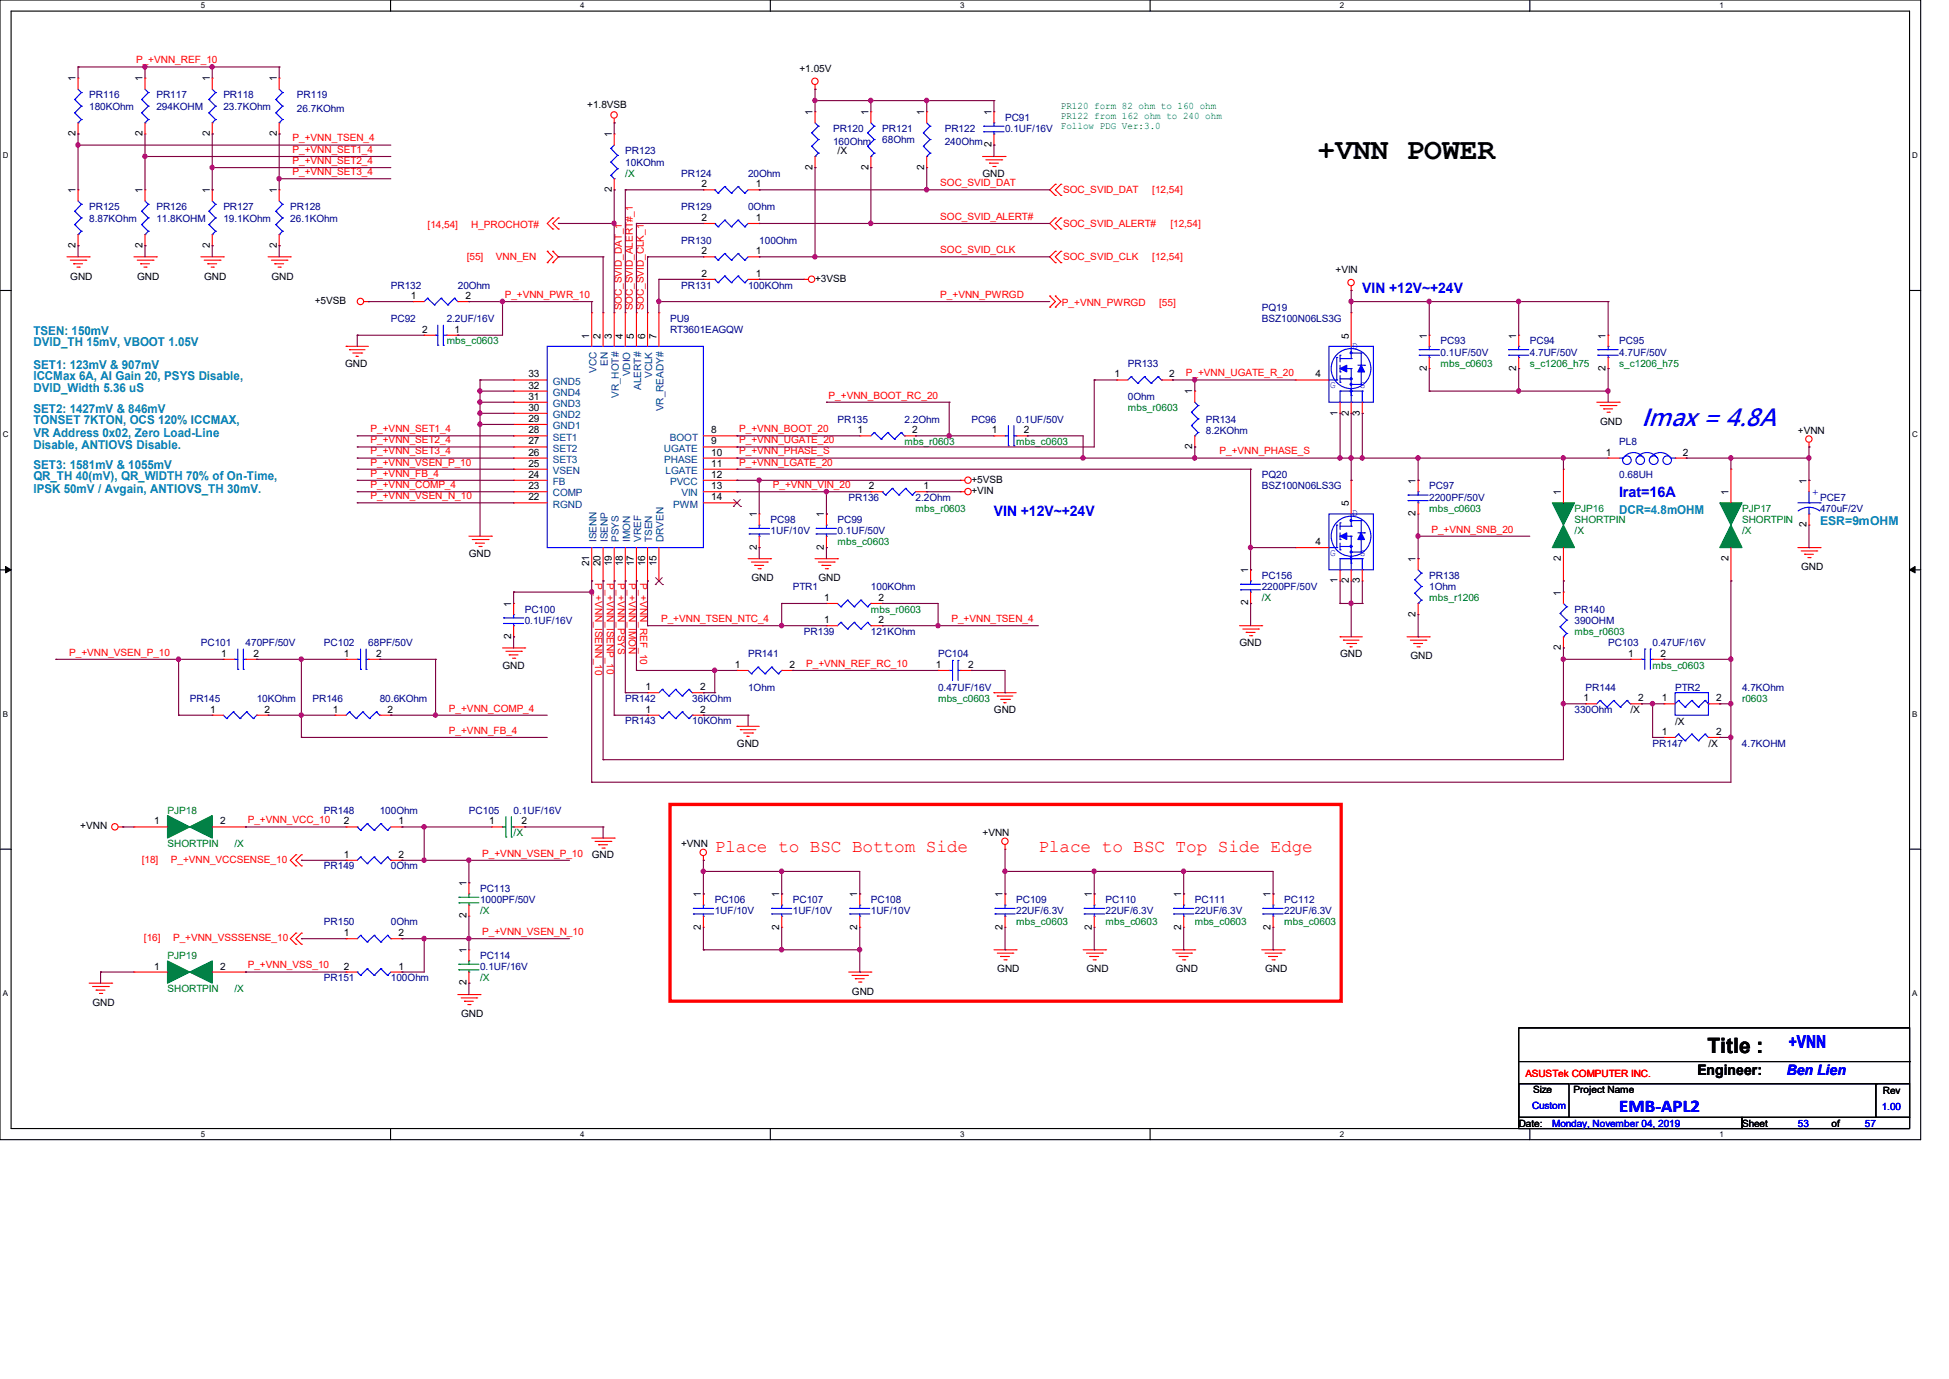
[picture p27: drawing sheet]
<svg xmlns="http://www.w3.org/2000/svg" width="297mm" height="210mm" viewBox="0 0 297 210" stroke-linecap="round" stroke-linejoin="round" font-family="sans-serif">
<defs><g id="words">
<text font-size="4.6" x="200.8" y="24.2">+VNN POWER</text>
<text font-size="3.8" fill="#00f" x="250.1" y="64.8">Imax = 4.8A</text>
<text font-size="3.2" x="260.2" y="160.4">Title :</text>
<g font-size="2.7" fill="#f00">
<text x="108.9" y="129.8">Place to BSC Bottom Side</text>
<text x="158.2" y="129.8">Place to BSC Top Side Edge</text>
</g>
<g font-size="2.7" fill="#00f">
<text x="272.6" y="159.6">+VNN</text>
<text x="246.8" y="169.3">EMB-APL2</text>
</g>
<g font-size="2.2" fill="#00f">
<text x="207.6" y="44.6">VIN +12V~+24V</text>
<text x="246.8" y="75.7">Irat=16A</text>
<text x="151.5" y="78.7">VIN +12V~+24V</text>
<text x="272.3" y="163.7">Ben Lien</text>
</g>
<text font-size="2.2" x="258.7" y="163.7">Engineer:</text>
<g font-size="1.9" fill="#0080c0">
<text x="5.1" y="51.1">TSEN: 150mV</text>
<text x="5.1" y="52.7">DVID_TH 15mV, VBOOT 1.05V</text>
<text x="5.1" y="56.1">SET1: 123mV &amp; 907mV</text>
<text x="5.1" y="57.8">ICCMax 6A, AI Gain 20, PSYS Disable,</text>
<text x="5.1" y="59.7">DVID_Width 5.36 uS</text>
<text x="5.1" y="64.6">TONSET 7KTON, OCS 120% ICCMAX,</text>
<text x="5.1" y="62.9">SET2: 1427mV &amp; 846mV</text>
<text x="5.1" y="71.5">SET3: 1581mV &amp; 1055mV</text>
<text x="5.1" y="66.5">VR Address 0x02, Zero Load-Line</text>
<text x="5.1" y="68.5">Disable, ANTIOVS Disable.</text>
<text x="5.1" y="73.2">QR_TH 40(mV), QR_WIDTH 70% of On-Time,</text>
<text x="5.1" y="75.1">IPSK 50mV / Avgain, ANTIOVS_TH 30mV.</text>
<text x="246.8" y="78.3">DCR=4.8mOHM</text>
<text x="277.4" y="80">ESR=9mOHM</text>
</g>
<g font-size="1.5" fill="#f00">
<text x="20.7" y="9.7">P_+VNN_REF_10</text>
<text x="44.6" y="23.3">P_+VNN_SET1_4</text>
<text x="44.6" y="21.5">P_+VNN_TSEN_4</text>
<text x="44.6" y="25">P_+VNN_SET2_4</text>
<text x="44.6" y="26.7">P_+VNN_SET3_4</text>
<text x="143.3" y="28.4">SOC_SVID_DAT</text>
<text x="162" y="29.5">SOC_SVID_DAT</text>
<text x="175.6" y="29.5">[12,54]</text>
<text x="65.2" y="34.8">[14,54]</text>
<text x="71.8" y="34.8">H_PROCHOT#</text>
<text x="143.3" y="33.5">SOC_SVID_ALERT#</text>
<text x="162" y="34.6">SOC_SVID_ALERT#</text>
<text x="178.4" y="34.6">[12,54]</text>
<text x="71.1" y="39.7">[55]</text>
<text x="75.6" y="39.7">VNN_EN</text>
<text x="143.3" y="38.6">SOC_SVID_CLK</text>
<text x="162" y="39.7">SOC_SVID_CLK</text>
<text x="175.6" y="39.7">[12,54]</text>
<text x="76.9" y="45.4">P_+VNN_PWR_10</text>
<text x="94.7" y="47.3" transform="rotate(-90 94.7 47.3)">SOC_SVID_DAT_1</text>
<text x="96.4" y="47.3" transform="rotate(-90 96.4 47.3)">SOC_SVID_ALERT#_1</text>
<text x="98.1" y="47.3" transform="rotate(-90 98.1 47.3)">SOC_SVID_CLK_1</text>
<text x="143.3" y="45.4">P_+VNN_PWRGD</text>
<text x="161.8" y="46.7">P_+VNN_PWRGD</text>
<text x="176.7" y="46.7">[55]</text>
<text x="180.7" y="57.3">P_+VNN_UGATE_R_20</text>
<text x="56.5" y="65.8">P_+VNN_SET1_4</text>
<text x="112.6" y="65.8">P_+VNN_BOOT_20</text>
<text x="126.3" y="60.7">P_+VNN_BOOT_RC_20</text>
<text x="56.5" y="70.9">P_+VNN_VSEN_P_10</text>
<text x="56.5" y="69.2">P_+VNN_SET3_4</text>
<text x="56.5" y="67.5">P_+VNN_SET2_4</text>
<text x="112.6" y="70.9">P_+VNN_LGATE_20</text>
<text x="112.6" y="69.2">P_+VNN_PHASE_S</text>
<text x="112.6" y="67.5">P_+VNN_UGATE_20</text>
<text x="185.8" y="69.2">P_+VNN_PHASE_S</text>
<text x="56.5" y="76">P_+VNN_VSEN_N_10</text>
<text x="56.5" y="72.6">P_+VNN_FB_4</text>
<text x="56.5" y="74.3">P_+VNN_COMP_4</text>
<text x="117.8" y="74.3">P_+VNN_VIN_20</text>
<text x="218.1" y="81.1">P_+VNN_SNB_20</text>
<text x="90.7" y="88.8" transform="rotate(90 90.7 88.8)">P_+VNN_ISENN_10</text>
<text x="92.5" y="88.8" transform="rotate(90 92.5 88.8)">P_+VNN_ISENP_10</text>
<text x="94.1" y="88.8" transform="rotate(90 94.1 88.8)">P_+VNN_PSYS</text>
<text x="95.8" y="88.8" transform="rotate(90 95.8 88.8)">P_+VNN_IMON</text>
<text x="97.5" y="88.8" transform="rotate(90 97.5 88.8)">P_+VNN_REF_10</text>
<text x="100.8" y="94.7">P_+VNN_TSEN_NTC_4</text>
<text x="145" y="94.7">P_+VNN_TSEN_4</text>
<text x="10.5" y="99.9">P_+VNN_VSEN_P_10</text>
<text x="122.9" y="101.6">P_+VNN_REF_RC_10</text>
<text x="68.4" y="108.4">P_+VNN_COMP_4</text>
<text x="68.4" y="111.8">P_+VNN_FB_4</text>
<text x="37.8" y="125.4">P_+VNN_VCC_10</text>
<text x="21.6" y="131.4">[18]</text>
<text x="26" y="131.4">P_+VNN_VCCSENSE_10</text>
<text x="73.5" y="130.5">P_+VNN_VSEN_P_10</text>
<text x="21.9" y="143.3">[16]</text>
<text x="26.4" y="143.3">P_+VNN_VSSSENSE_10</text>
<text x="73.5" y="142.4">P_+VNN_VSEN_N_10</text>
<text x="37.8" y="147.5">P_+VNN_VSS_10</text>
<text x="232.5" y="164.1">ASUSTek COMPUTER INC.</text>
</g>
<g font-size="1.5">
<text x="121.8" y="10.9">+1.05V</text>
<text x="11.5" y="12.4" transform="rotate(-90 11.5 12.4)">1</text>
<text x="21.7" y="12.4" transform="rotate(-90 21.7 12.4)">1</text>
<text x="32" y="12.4" transform="rotate(-90 32 12.4)">1</text>
<text x="42.2" y="12.4" transform="rotate(-90 42.2 12.4)">1</text>
<text x="89.5" y="16.4">+1.8VSB</text>
<text x="123.8" y="17.5" transform="rotate(-90 123.8 17.5)">1</text>
<text x="132.3" y="17.5" transform="rotate(-90 132.3 17.5)">1</text>
<text x="140.8" y="17.5" transform="rotate(-90 140.8 17.5)">1</text>
<text x="151.1" y="17.5" transform="rotate(-90 151.1 17.5)">1</text>
<text x="11.5" y="20.7" transform="rotate(-90 11.5 20.7)">2</text>
<text x="21.7" y="20.7" transform="rotate(-90 21.7 20.7)">2</text>
<text x="32" y="20.7" transform="rotate(-90 32 20.7)">2</text>
<text x="42.2" y="20.7" transform="rotate(-90 42.2 20.7)">2</text>
<text x="93.2" y="20.9" transform="rotate(-90 93.2 20.9)">1</text>
<text x="127.6" y="23.5">/X</text>
<text x="151.1" y="22.4" transform="rotate(-90 151.1 22.4)">2</text>
<text x="11.5" y="29.4" transform="rotate(-90 11.5 29.4)">1</text>
<text x="21.7" y="29.4" transform="rotate(-90 21.7 29.4)">1</text>
<text x="32" y="29.4" transform="rotate(-90 32 29.4)">1</text>
<text x="42.2" y="29.4" transform="rotate(-90 42.2 29.4)">1</text>
<text x="93.2" y="29.3" transform="rotate(-90 93.2 29.3)">2</text>
<text x="106.9" y="28.5">2</text>
<text x="115.2" y="28.5">1</text>
<text x="123.8" y="25.9" transform="rotate(-90 123.8 25.9)">2</text>
<text x="132.3" y="25.9" transform="rotate(-90 132.3 25.9)">2</text>
<text x="140.8" y="25.9" transform="rotate(-90 140.8 25.9)">2</text>
<text x="149.7" y="26.9">GND</text>
<text x="106.9" y="33.7">2</text>
<text x="115.2" y="33.7">1</text>
<text x="11.5" y="37.8" transform="rotate(-90 11.5 37.8)">2</text>
<text x="21.7" y="37.8" transform="rotate(-90 21.7 37.8)">2</text>
<text x="32" y="37.8" transform="rotate(-90 32 37.8)">2</text>
<text x="42.2" y="37.8" transform="rotate(-90 42.2 37.8)">2</text>
<text x="106.9" y="38.7">2</text>
<text x="115.2" y="38.7">1</text>
<text x="203.5" y="41.6">+VIN</text>
<text x="10.7" y="42.6">GND</text>
<text x="20.9" y="42.6">GND</text>
<text x="31.1" y="42.6">GND</text>
<text x="41.4" y="42.6">GND</text>
<text x="48" y="46.3">+5VSB</text>
<text x="62.6" y="45.6">1</text>
<text x="71" y="45.6">2</text>
<text x="106.9" y="42.2">2</text>
<text x="115.2" y="42.2">1</text>
<text x="124.2" y="42.9">+3VSB</text>
<text x="64.3" y="50.7">2</text>
<text x="69.3" y="50.7">1</text>
<text x="89.8" y="51.6" transform="rotate(-90 89.8 51.6)">1</text>
<text x="91.5" y="51.6" transform="rotate(-90 91.5 51.6)">2</text>
<text x="93.2" y="51.6" transform="rotate(-90 93.2 51.6)">3</text>
<text x="94.9" y="51.6" transform="rotate(-90 94.9 51.6)">4</text>
<text x="96.6" y="51.6" transform="rotate(-90 96.6 51.6)">5</text>
<text x="98.3" y="51.6" transform="rotate(-90 98.3 51.6)">6</text>
<text x="100" y="51.6" transform="rotate(-90 100 51.6)">7</text>
<text x="205.5" y="51.6" transform="rotate(-90 205.5 51.6)">5</text>
<text x="217.4" y="51.6" transform="rotate(-90 217.4 51.6)">1</text>
<text x="231.1" y="51.6" transform="rotate(-90 231.1 51.6)">1</text>
<text x="244.7" y="51.6" transform="rotate(-90 244.7 51.6)">1</text>
<text x="52.6" y="55.8">GND</text>
<text x="80.5" y="57.5">33</text>
<text x="80.5" y="59.2">32</text>
<text x="169.8" y="57.5">1</text>
<text x="178.2" y="57.5">2</text>
<text x="200.5" y="57.5">4</text>
<text x="217.4" y="56.5" transform="rotate(-90 217.4 56.5)">2</text>
<text x="231.1" y="56.5" transform="rotate(-90 231.1 56.5)">2</text>
<text x="244.7" y="56.5" transform="rotate(-90 244.7 56.5)">2</text>
<text x="80.5" y="66">28</text>
<text x="80.5" y="60.9">31</text>
<text x="80.5" y="62.6">30</text>
<text x="80.5" y="64.3">29</text>
<text x="108.4" y="66">8</text>
<text x="130.7" y="66">1</text>
<text x="139" y="66">2</text>
<text x="151.1" y="66">1</text>
<text x="156" y="66">2</text>
<text x="181.7" y="60.1" transform="rotate(-90 181.7 60.1)">1</text>
<text x="203.8" y="63.3" transform="rotate(-90 203.8 63.3)">1</text>
<text x="205.5" y="63.3" transform="rotate(-90 205.5 63.3)">2</text>
<text x="207.2" y="63.3" transform="rotate(-90 207.2 63.3)">3</text>
<text x="243.8" y="64.7">GND</text>
<text x="80.5" y="67.7">27</text>
<text x="80.5" y="69.4">26</text>
<text x="80.5" y="71.1">25</text>
<text x="108.4" y="67.7">9</text>
<text x="108.4" y="69.4">10</text>
<text x="108.4" y="71.1">11</text>
<text x="181.7" y="68.4" transform="rotate(-90 181.7 68.4)">2</text>
<text x="244.7" y="69.4">1</text>
<text x="256.5" y="69.4">2</text>
<text x="274" y="66">+VNN</text>
<text x="80.5" y="72.8">24</text>
<text x="80.5" y="74.5">23</text>
<text x="80.5" y="76.2">22</text>
<text x="108.4" y="72.8">12</text>
<text x="108.4" y="74.5">13</text>
<text x="108.4" y="76.2">14</text>
<text x="132.4" y="74.5">2</text>
<text x="140.7" y="74.5">1</text>
<text x="148" y="75.2">+VIN</text>
<text x="148" y="73.5">+5VSB</text>
<text x="205.5" y="77.1" transform="rotate(-90 205.5 77.1)">5</text>
<text x="215.7" y="73.7" transform="rotate(-90 215.7 73.7)">1</text>
<text x="237.9" y="75.4" transform="rotate(-90 237.9 75.4)">1</text>
<text x="263.4" y="75.4" transform="rotate(-90 263.4 75.4)">1</text>
<text x="275.3" y="73.7" transform="rotate(-90 275.3 73.7)">1</text>
<text x="115.3" y="83.7" transform="rotate(-90 115.3 83.7)">2</text>
<text x="115.3" y="78.8" transform="rotate(-90 115.3 78.8)">1</text>
<text x="125.6" y="83.7" transform="rotate(-90 125.6 83.7)">2</text>
<text x="125.6" y="78.8" transform="rotate(-90 125.6 78.8)">1</text>
<text x="200.5" y="83">4</text>
<text x="215.7" y="78.6" transform="rotate(-90 215.7 78.6)">2</text>
<text x="275.3" y="80.3" transform="rotate(-90 275.3 80.3)">2</text>
<text x="71.5" y="84.8">GND</text>
<text x="89.8" y="86.3" transform="rotate(-90 89.8 86.3)">21</text>
<text x="91.5" y="86.3" transform="rotate(-90 91.5 86.3)">20</text>
<text x="93.2" y="86.3" transform="rotate(-90 93.2 86.3)">19</text>
<text x="94.9" y="86.3" transform="rotate(-90 94.9 86.3)">18</text>
<text x="96.6" y="86.3" transform="rotate(-90 96.6 86.3)">17</text>
<text x="98.3" y="86.3" transform="rotate(-90 98.3 86.3)">16</text>
<text x="100" y="86.3" transform="rotate(-90 100 86.3)">15</text>
<text x="114.5" y="88.5">GND</text>
<text x="124.7" y="88.5">GND</text>
<text x="190.2" y="87.3" transform="rotate(-90 190.2 87.3)">1</text>
<text x="203.8" y="88.8" transform="rotate(-90 203.8 88.8)">1</text>
<text x="205.5" y="88.8" transform="rotate(-90 205.5 88.8)">2</text>
<text x="207.2" y="88.8" transform="rotate(-90 207.2 88.8)">3</text>
<text x="215.7" y="85.6" transform="rotate(-90 215.7 85.6)">1</text>
<text x="237.9" y="85.4" transform="rotate(-90 237.9 85.4)">2</text>
<text x="263.4" y="85.4" transform="rotate(-90 263.4 85.4)">2</text>
<text x="274.5" y="86.8">GND</text>
<text x="77.9" y="92.4" transform="rotate(-90 77.9 92.4)">1</text>
<text x="125.6" y="94.9">1</text>
<text x="125.6" y="91.5">1</text>
<text x="133.9" y="94.9">2</text>
<text x="133.9" y="91.5">2</text>
<text x="190.2" y="92.2" transform="rotate(-90 190.2 92.2)">2</text>
<text x="215.7" y="93.9" transform="rotate(-90 215.7 93.9)">2</text>
<text x="237.9" y="90.7" transform="rotate(-90 237.9 90.7)">1</text>
<text x="33.7" y="100">1</text>
<text x="38.6" y="100">2</text>
<text x="52.4" y="100">1</text>
<text x="57.3" y="100">2</text>
<text x="76.6" y="101.8">GND</text>
<text x="77.9" y="97.3" transform="rotate(-90 77.9 97.3)">2</text>
<text x="112" y="101.7">1</text>
<text x="120.3" y="101.7">2</text>
<text x="142.6" y="101.7">1</text>
<text x="147.5" y="101.7">2</text>
<text x="188.9" y="98.4">GND</text>
<text x="204.2" y="100.1">GND</text>
<text x="214.9" y="100.4">GND</text>
<text x="237.9" y="99" transform="rotate(-90 237.9 99)">2</text>
<text x="248.1" y="100">1</text>
<text x="253" y="100">2</text>
<text x="98.4" y="105.1">1</text>
<text x="106.7" y="105.1">2</text>
<text x="241.3" y="106.8">1</text>
<text x="249.6" y="106.8">2</text>
<text x="253.2" y="106.8">1</text>
<text x="261.5" y="106.8">2</text>
<text x="32" y="108.5">1</text>
<text x="40.3" y="108.5">2</text>
<text x="50.7" y="108.5">1</text>
<text x="59.1" y="108.5">2</text>
<text x="98.4" y="108.5">1</text>
<text x="106.7" y="108.5">2</text>
<text x="112.3" y="113.7">GND</text>
<text x="151.5" y="108.6">GND</text>
<text x="248.5" y="108.6">/X</text>
<text x="253.2" y="111.9">1</text>
<text x="255.3" y="110.5">/X</text>
<text x="260.3" y="113.7">/X</text>
<text x="261.5" y="111.9">2</text>
<text x="23.5" y="125.6">1</text>
<text x="33.5" y="125.6">2</text>
<text x="52.4" y="125.6">2</text>
<text x="60.7" y="125.6">1</text>
<text x="74.5" y="125.6">1</text>
<text x="79.5" y="125.6">2</text>
<text x="12.2" y="126.3">+VNN</text>
<text x="52.4" y="130.6">1</text>
<text x="60.7" y="130.6">2</text>
<text x="90.2" y="130.7">GND</text>
<text x="103.8" y="129">+VNN</text>
<text x="149.7" y="127.3">+VNN</text>
<text x="71.1" y="135" transform="rotate(-90 71.1 135)">1</text>
<text x="106.8" y="136.7" transform="rotate(-90 106.8 136.7)">1</text>
<text x="118.7" y="136.7" transform="rotate(-90 118.7 136.7)">1</text>
<text x="130.6" y="136.7" transform="rotate(-90 130.6 136.7)">1</text>
<text x="152.8" y="136.7" transform="rotate(-90 152.8 136.7)">1</text>
<text x="166.4" y="136.7" transform="rotate(-90 166.4 136.7)">1</text>
<text x="180" y="136.7" transform="rotate(-90 180 136.7)">1</text>
<text x="193.6" y="136.7" transform="rotate(-90 193.6 136.7)">1</text>
<text x="52.4" y="142.6">1</text>
<text x="60.7" y="142.6">2</text>
<text x="71.1" y="139.9" transform="rotate(-90 71.1 139.9)">2</text>
<text x="106.8" y="141.6" transform="rotate(-90 106.8 141.6)">2</text>
<text x="118.7" y="141.6" transform="rotate(-90 118.7 141.6)">2</text>
<text x="130.6" y="141.6" transform="rotate(-90 130.6 141.6)">2</text>
<text x="152.8" y="141.6" transform="rotate(-90 152.8 141.6)">2</text>
<text x="166.4" y="141.6" transform="rotate(-90 166.4 141.6)">2</text>
<text x="180" y="141.6" transform="rotate(-90 180 141.6)">2</text>
<text x="193.6" y="141.6" transform="rotate(-90 193.6 141.6)">2</text>
<text x="23.5" y="147.7">1</text>
<text x="33.5" y="147.7">2</text>
<text x="52.4" y="147.7">2</text>
<text x="60.7" y="147.7">1</text>
<text x="71.1" y="145.2" transform="rotate(-90 71.1 145.2)">1</text>
<text x="152" y="148.1">GND</text>
<text x="165.6" y="148.1">GND</text>
<text x="179.2" y="148.1">GND</text>
<text x="192.8" y="148.1">GND</text>
<text x="14.1" y="153.2">GND</text>
<text x="70.3" y="154.9">GND</text>
<text x="71.1" y="150.1" transform="rotate(-90 71.1 150.1)">2</text>
<text x="129.8" y="151.5">GND</text>
<text x="233.6" y="166.5">Size</text>
<text x="239.8" y="166.5">Project Name</text>
<text x="286.9" y="166.6">Rev</text>
<text x="231.4" y="171.6">Date:</text>
<text x="265.5" y="171.6">Sheet</text>
<text x="279.1" y="171.6">of</text>
</g>
<g font-size="1.5" fill="#000080">
<text x="13.6" y="15">PR116</text>
<text x="13.6" y="16.7">180KOhm</text>
<text x="23.8" y="15">PR117</text>
<text x="23.8" y="16.7">294KOHM</text>
<text x="34" y="15">PR118</text>
<text x="34" y="16.7">23.7KOhm</text>
<text x="45.3" y="15">PR119</text>
<text x="45.3" y="17.1">26.7KOhm</text>
<text x="95.3" y="23.5">PR123</text>
<text x="127" y="20.1">PR120</text>
<text x="127" y="22.1">160Ohm</text>
<text x="134.4" y="20.1">PR121</text>
<text x="134.4" y="21.8">68Ohm</text>
<text x="144" y="20.1">PR122</text>
<text x="144" y="22.1">240Ohm</text>
<text x="153.2" y="18.4">PC91</text>
<text x="153.2" y="20.1">0.1UF/16V</text>
<text x="95.3" y="25.2">10KOhm</text>
<text x="103.8" y="26.9">PR124</text>
<text x="114" y="26.9">20Ohm</text>
<text x="13.6" y="32">PR125</text>
<text x="13.6" y="33.7">8.87KOhm</text>
<text x="23.8" y="32">PR126</text>
<text x="23.8" y="33.7">11.8KOHM</text>
<text x="34" y="32">PR127</text>
<text x="34" y="33.7">19.1KOhm</text>
<text x="44.2" y="32">PR128</text>
<text x="44.2" y="33.7">26.1KOhm</text>
<text x="103.8" y="32">PR129</text>
<text x="114" y="32">0Ohm</text>
<text x="103.8" y="37.1">PR130</text>
<text x="115.7" y="37.1">100Ohm</text>
<text x="59.6" y="43.9">PR132</text>
<text x="69.8" y="43.9">20Ohm</text>
<text x="103.8" y="43.9">PR131</text>
<text x="114" y="43.9">100KOhm</text>
<text x="192.3" y="47.3">PQ19</text>
<text x="59.6" y="49">PC92</text>
<text x="68.1" y="49">2.2UF/16V</text>
<text x="102.1" y="49">PU9</text>
<text x="102.1" y="50.8">RT3601EAGQW</text>
<text x="192.3" y="49">BSZ100N06LS3G</text>
<text x="219.5" y="52.5">PC93</text>
<text x="233.1" y="52.5">PC94</text>
<text x="246.8" y="52.5">PC95</text>
<text x="171.9" y="55.8">PR133</text>
<text x="219.5" y="54.1">0.1UF/50V</text>
<text x="233.1" y="54.1">4.7UF/50V</text>
<text x="246.8" y="54.1">4.7UF/50V</text>
<text x="127.6" y="64.3">PR135</text>
<text x="137.8" y="64.3">2.2Ohm</text>
<text x="148" y="64.3">PC96</text>
<text x="154.9" y="64.3">0.1UF/50V</text>
<text x="171.9" y="61">0Ohm</text>
<text x="183.8" y="64.3">PR134</text>
<text x="183.8" y="66">8.2KOhm</text>
<text x="246.8" y="67.8">PL8</text>
<text x="129.3" y="76.3">PR136</text>
<text x="139.5" y="76.3">2.2Ohm</text>
<text x="192.3" y="72.9">PQ20</text>
<text x="192.3" y="74.5">BSZ100N06LS3G</text>
<text x="217.8" y="74.5">PC97</text>
<text x="217.8" y="76.3">2200PF/50V</text>
<text x="246.8" y="72.9">0.68UH</text>
<text x="277.4" y="76.3">PCE7</text>
<text x="277.4" y="78">470uF/2V</text>
<text x="117.4" y="79.7">PC98</text>
<text x="117.4" y="81.4">1UF/10V</text>
<text x="127.6" y="79.7">PC99</text>
<text x="127.6" y="81.4">0.1UF/50V</text>
<text x="120.8" y="89.9">PTR1</text>
<text x="132.7" y="89.9">100KOhm</text>
<text x="192.3" y="88.2">PC156</text>
<text x="192.3" y="89.9">2200PF/50V</text>
<text x="217.8" y="88.2">PR138</text>
<text x="217.8" y="89.9">1Ohm</text>
<text x="80" y="93.3">PC100</text>
<text x="80" y="95">0.1UF/16V</text>
<text x="239.9" y="93.3">PR140</text>
<text x="239.9" y="95">390OHM</text>
<text x="30.6" y="98.4">PC101</text>
<text x="37.4" y="98.4">470PF/50V</text>
<text x="49.4" y="98.4">PC102</text>
<text x="56.1" y="98.4">68PF/50V</text>
<text x="114" y="100.1">PR141</text>
<text x="122.5" y="96.7">PR139</text>
<text x="132.7" y="96.7">121KOhm</text>
<text x="143" y="100.1">PC104</text>
<text x="245.1" y="98.4">PC103</text>
<text x="251.8" y="98.4">0.47UF/16V</text>
<text x="28.9" y="106.9">PR145</text>
<text x="39.1" y="106.9">10KOhm</text>
<text x="47.6" y="106.9">PR146</text>
<text x="57.9" y="106.9">80.6KOhm</text>
<text x="95.3" y="106.9">PR142</text>
<text x="105.5" y="106.9">36KOhm</text>
<text x="114" y="105.2">1Ohm</text>
<text x="143" y="105.2">0.47UF/16V</text>
<text x="241.6" y="105.2">PR144</text>
<text x="255.3" y="105.2">PTR2</text>
<text x="265.5" y="105.2">4.7KOhm</text>
<text x="95.3" y="110.3">PR143</text>
<text x="105.5" y="110.3">10KOhm</text>
<text x="239.9" y="108.6">330Ohm</text>
<text x="251.8" y="113.7">PR147</text>
<text x="265.5" y="113.7">4.7KOHM</text>
<text x="49.4" y="123.9">PR148</text>
<text x="57.9" y="123.9">100Ohm</text>
<text x="71.5" y="123.9">PC105</text>
<text x="78.3" y="123.9">0.1UF/16V</text>
<text x="49.4" y="132.4">PR149</text>
<text x="59.6" y="132.4">0Ohm</text>
<text x="73.2" y="135.8">PC113</text>
<text x="73.2" y="137.5">1000PF/50V</text>
<text x="108.9" y="137.5">PC106</text>
<text x="120.8" y="137.5">PC107</text>
<text x="132.7" y="137.5">PC108</text>
<text x="154.9" y="137.5">PC109</text>
<text x="168.5" y="137.5">PC110</text>
<text x="182.1" y="137.5">PC111</text>
<text x="195.7" y="137.5">PC112</text>
<text x="49.4" y="140.9">PR150</text>
<text x="59.6" y="140.9">0Ohm</text>
<text x="108.9" y="139.2">1UF/10V</text>
<text x="120.8" y="139.2">1UF/10V</text>
<text x="132.7" y="139.2">1UF/10V</text>
<text x="154.9" y="139.2">22UF/6.3V</text>
<text x="168.5" y="139.2">22UF/6.3V</text>
<text x="182.1" y="139.2">22UF/6.3V</text>
<text x="195.7" y="139.2">22UF/6.3V</text>
<text x="49.4" y="149.4">PR151</text>
<text x="59.6" y="149.4">100Ohm</text>
<text x="73.2" y="146">PC114</text>
<text x="73.2" y="147.7">0.1UF/16V</text>
</g>
<g font-size="1.5" fill="#008000">
<text x="161.7" y="16.6">PR120 form 82 ohm to 160 ohm</text>
<text x="161.7" y="18.1">PR122 from 162 ohm to 240 ohm</text>
<text x="161.7" y="19.6">Follow PDG Ver:3.0</text>
<text x="95.3" y="26.9">/X</text>
<text x="68.1" y="52.5">mbs_c0603</text>
<text x="219.5" y="55.8">mbs_c0603</text>
<text x="233.1" y="55.8">s_c1206_h75</text>
<text x="246.8" y="55.8">s_c1206_h75</text>
<text x="171.9" y="62.7">mbs_r0603</text>
<text x="137.8" y="67.8">mbs_r0603</text>
<text x="154.9" y="67.8">mbs_c0603</text>
<text x="139.5" y="78">mbs_r0603</text>
<text x="217.8" y="78">mbs_c0603</text>
<text x="239.9" y="78">PJP16</text>
<text x="265.5" y="78">PJP17</text>
<text x="127.6" y="83.1">mbs_c0603</text>
<text x="239.9" y="79.7">SHORTPIN</text>
<text x="239.9" y="81.4">/X</text>
<text x="265.5" y="79.7">SHORTPIN</text>
<text x="265.5" y="81.4">/X</text>
<text x="132.7" y="93.3">mbs_r0603</text>
<text x="192.3" y="91.6">/X</text>
<text x="217.8" y="91.6">mbs_r1206</text>
<text x="239.9" y="96.7">mbs_r0603</text>
<text x="251.8" y="101.8">mbs_c0603</text>
<text x="143" y="106.9">mbs_c0603</text>
<text x="265.5" y="106.9">r0603</text>
<text x="25.5" y="123.9">PJP18</text>
<text x="25.5" y="129">SHORTPIN</text>
<text x="35.7" y="129">/X</text>
<text x="78.3" y="127.3">/X</text>
<text x="73.2" y="139.2">/X</text>
<text x="154.9" y="140.9">mbs_c0603</text>
<text x="168.5" y="140.9">mbs_c0603</text>
<text x="182.1" y="140.9">mbs_c0603</text>
<text x="195.7" y="140.9">mbs_c0603</text>
<text x="25.5" y="146">PJP19</text>
<text x="73.2" y="149.4">/X</text>
<text x="25.5" y="151.1">SHORTPIN</text>
<text x="35.7" y="151.1">/X</text>
</g>
<g font-size="1.5" fill="#00f">
<text x="206.1" y="53.1">D</text>
<text x="202.7" y="59.1">G</text>
<text x="207.3" y="59.1">S</text>
<text x="276.2" y="75.4">+</text>
<text x="206.1" y="78.7">D</text>
<text x="202.7" y="84.6">G</text>
<text x="207.3" y="84.6">S</text>
<text x="233.5" y="168.8">Custom</text>
<text x="236.6" y="171.6">Monday, November 04, 2019</text>
<text x="274" y="171.6">53</text>
<text x="284.2" y="171.6">57</text>
<text x="286.8" y="169">1.00</text>
</g>
<g font-size="1.5" fill="#004080">
<text x="84.2" y="58.6">GND5</text>
<text x="90.9" y="56.8" transform="rotate(-90 90.9 56.8)">VCC</text>
<text x="92.6" y="55.7" transform="rotate(-90 92.6 55.7)">EN</text>
<text x="96" y="57.3" transform="rotate(-90 96 57.3)">VDIO</text>
<text x="97.7" y="59.4" transform="rotate(-90 97.7 59.4)">ALERT#</text>
<text x="99.4" y="57.6" transform="rotate(-90 99.4 57.6)">VCLK</text>
<text x="84.2" y="60.3">GND4</text>
<text x="84.2" y="62">GND3</text>
<text x="84.2" y="63.7">GND2</text>
<text x="84.2" y="65.4">GND1</text>
<text x="94.3" y="60.6" transform="rotate(-90 94.3 60.6)">VR_HOT#</text>
<text x="101.1" y="62.7" transform="rotate(-90 101.1 62.7)">VR_READY#</text>
<text x="84.2" y="67.1">SET1</text>
<text x="84.2" y="68.8">SET2</text>
<text x="84.2" y="70.5">SET3</text>
<text x="101.2" y="68.8">UGATE</text>
<text x="101.2" y="70.5">PHASE</text>
<text x="102.1" y="67.1">BOOT</text>
<text x="84.2" y="72.2">VSEN</text>
<text x="84.2" y="73.9">FB</text>
<text x="84.2" y="75.6">COMP</text>
<text x="84.2" y="77.3">RGND</text>
<text x="101.4" y="72.2">LGATE</text>
<text x="102.1" y="73.9">PVCC</text>
<text x="102.6" y="77.3">PWM</text>
<text x="103.8" y="75.6">VIN</text>
<text x="90.9" y="82.5" transform="rotate(-90 90.9 82.5)">ISENN</text>
<text x="92.6" y="82.5" transform="rotate(-90 92.6 82.5)">ISENP</text>
<text x="94.3" y="82.5" transform="rotate(-90 94.3 82.5)">PSYS</text>
<text x="96" y="82.5" transform="rotate(-90 96 82.5)">IMON</text>
<text x="97.7" y="82.5" transform="rotate(-90 97.7 82.5)">VREF</text>
<text x="99.4" y="82.5" transform="rotate(-90 99.4 82.5)">TSEN</text>
<text x="101.1" y="82.5" transform="rotate(-90 101.1 82.5)">DRVEN</text>
</g>
<g font-size="1.2">
<text x="30.6" y="1.3">5</text>
<text x="88.4" y="1.3">4</text>
<text x="146.3" y="1.3">3</text>
<text x="204.2" y="1.3">2</text>
<text x="262" y="1.3">1</text>
<text x=".4" y="24">D</text>
<text x="291.4" y="24">D</text>
<text x=".4" y="66.6">C</text>
<text x="291.4" y="66.6">C</text>
<text x=".4" y="109.1">B</text>
<text x="291.4" y="109.1">B</text>
<text x=".4" y="151.7">A</text>
<text x="291.4" y="151.7">A</text>
<text x="30.6" y="173.1">5</text>
<text x="88.4" y="173.1">4</text>
<text x="146.3" y="173.1">3</text>
<text x="204.2" y="173.1">2</text>
<text x="262" y="173.1">1</text>
</g>
</g></defs>
<path d="M0 0h292.7v173.6h-292.7zM1.7 1.7h289.3v170.2h-289.3z" fill="none" stroke="#000" stroke-width=".17"/>
<g fill="#fff">
<path d="M30.6 .2h.6v1.3h-.6z"/>
<path d="M30.6 172h.6v1.4h-.6z"/>
</g>
<path d="M59.5 0v1.7M59.5 171.9v1.7" fill="none" stroke="#000" stroke-width=".17"/>
<g fill="#fff">
<path d="M88.4 .2h.7v1.3h-.7z"/>
<path d="M88.4 172h.7v1.4h-.7z"/>
</g>
<path d="M117.4 0v1.7M117.4 171.9v1.7" fill="none" stroke="#000" stroke-width=".17"/>
<g fill="#fff">
<path d="M146.3 .2h.6v1.3h-.6z"/>
<path d="M146.3 172h.6v1.4h-.6z"/>
</g>
<path d="M175.3 0v1.7M175.3 171.9v1.7" fill="none" stroke="#000" stroke-width=".17"/>
<g fill="#fff">
<path d="M204.2 .2h.6v1.3h-.6z"/>
<path d="M204.2 172h.6v1.4h-.6z"/>
</g>
<path d="M233.1 0v1.7M233.1 171.9v1.7" fill="none" stroke="#000" stroke-width=".17"/>
<g fill="#fff">
<path d="M262 .2h.7v1.3h-.7z"/>
<path d="M262 172h.7v1.4h-.7z"/>
<path d="M.4 22.9h.9v1.4h-.9z"/>
<path d="M291.4 22.9h.9v1.4h-.9z"/>
<path d="M.4 65.5h.9v1.3h-.9z"/>
<path d="M291.4 65.5h.9v1.3h-.9z"/>
</g>
<path d="M0 44.2h1.7M291 44.2h1.7" fill="none" stroke="#000" stroke-width=".17"/>
<g fill="#fff">
<path d="M.4 108h.8v1.4h-.8z"/>
<path d="M291.4 108h.8v1.4h-.8z"/>
</g>
<path d="M0 86.8h1.7M291 86.8h1.7" fill="none" stroke="#000" stroke-width=".17"/>
<path d="M.8 86.3l.9 .5-.9 .4zM291 86.8l.8-.5v.9z" fill="#000" stroke="#000" stroke-width=".15"/>
<g fill="#fff">
<path d="M.4 150.6h.8v1.3h-.8z"/>
<path d="M291.4 150.6h.8v1.3h-.8z"/>
</g>
<path d="M0 129.3h1.7M291 129.3h1.7M231.4 156.5h59.6v13.7h-59.6zM231.4 165.1h7.7v5.1h-7.7zM231.4 170.2h34.1v1.7h-34.1zM231.4 161.7h59.6M239.3 165.1h46.6M265.5 170.2h25.5v1.7h-25.5zM285.9 165.1h5.1v5.1h-5.1zM285.9 165.1h.1M291 161.7h.1" fill="none" stroke="#000" stroke-width=".17"/>
<path d="M102.1 122.5h102.3v30h-102.3z" fill="none" stroke="#f00" stroke-width=".51"/>
<g fill="none" stroke="#f00" stroke-width=".17">
<path d="M11.9 11.9h.1M11.9 11.9v1.7M11.9 18.7v1.7M22.1 11.9h.1M22.1 11.9v1.7M22.1 18.7v1.7M32.3 11.9h.1M32.3 11.9v1.7M32.3 18.7v1.7M42.5 11.9h.1M42.5 11.9v1.7M42.5 18.7v1.7"/>
<path d="M93.6 18.7h.1M93.6 18v.7M124.2 13.6h.1M124.2 17h.1M124.2 12.9v.7M124.2 17v1.7M132.7 17h.1M132.7 17v1.7M141.2 17h.1M141.2 17v1.7M151.5 17h.1M151.5 17v1.7"/>
<path d="M10.2 39.1h3.4M10.7 39.6h2.4M11.9 20.4h.1M11.9 28.9h.1M11.9 37.4h.1M11.9 28.9v1.7M11.9 35.7v1.7M13.1 39.6h.1M13.6 39.1h.1M20.4 39.1h3.4M20.9 39.6h2.4M22.1 28.9h.1"/>
<path d="M22.1 37.4h.1M22.1 20.4h.1M22.1 28.9v1.7M22.1 35.7v1.7M23.3 39.6h.1M23.8 39.1h.1M30.6 39.1h3.4M31.1 39.6h2.4M32.3 20.4h.1M32.3 28.9h.1M32.3 37.4h.1M32.3 28.9v1.7"/>
<path d="M32.3 35.7v1.7M33.5 39.6h.1M34 39.1h.1M40.9 39.1h3.3M41.4 39.6h2.3M42.5 20.4h.1M42.5 28.9h.1M42.5 37.4h.1M42.5 28.9v1.7M42.5 35.7v1.7M43.7 39.6h.1M44.2 39.1h.1"/>
<path d="M83.4 38.3h.1M83.4 38.3l.8 .8-.8 .9M84.2 38.3h.1M84.2 33.2h.1M84.2 34.9h.1M84.2 38.3l.9 .8-.9 .9M84.2 33.2l-.8 .8 .8 .9M85.1 33.2h.1M85.1 34.9h.1M85.1 33.2l-.9 .8 .9 .9M93.6 20.4h.1M93.6 28.9h.1"/>
<path d="M93.6 20.4v1.7M93.6 27.2v1.7M107.2 39.1h.1M107.2 34h.1M107.2 28.9h.1M107.2 39.1h1.7M107.2 34h1.7M107.2 28.9h1.7M114 39.1h1.7M114 34h1.7M114 28.9h1.7M115.7 39.1h.1"/>
<path d="M115.7 34h.1M115.7 28.9h.1M124.2 25.5h.1M124.2 23.8v1.7M132.7 25.5h.1M132.7 23.8v1.7M141.2 25.5h.1M141.2 23.8v1.7M149.7 23.8h3.5M150.2 24.3h2.5M150.8 24.8h.1M150.8 24.8h1.3"/>
<path d="M151.3 25.4h.3M151.5 22.1h.1M151.5 20.4v1.7M151.6 25.4h.1M152.7 24.3h.1M153.2 23.8h.1M160.8 28.1h.1M160.8 29.8h.1M160.8 33.2h.1M160.8 34.9h.1M160.8 38.3h.1M160.8 28.1l-.8 .8 .8 .9"/>
<path d="M160.8 33.2l-.8 .8 .8 .9M160.8 38.3l-.8 .8 .8 .9M161.7 29.8h.1M161.7 28.1h.1M161.7 34.9h.1M161.7 33.2h.1M161.7 38.3h.1M161.7 28.1l-.9 .8 .9 .9M161.7 33.2l-.9 .8 .9 .9M161.7 38.3l-.9 .8 .9 .9M11.2 40.2h.1M11.2 40.2h1.4"/>
<path d="M11.7 40.7h.4M12.1 40.7h.1M21.4 40.2h.1M21.4 40.2h1.4M21.9 40.7h.4M22.3 40.7h.1M31.7 40.2h.1M31.7 40.2h1.3M32.2 40.7h.3M32.5 40.7h.1M41.9 40.2h.1M41.9 40.2h1.3"/>
<path d="M42.4 40.7h.3M42.7 40.7h.1M52.7 52.7h.1M52.7 52.7h3.4M53.3 53.3h.1M53.3 53.3h2.3M53.8 53.8h1.3M54.3 54.3h.1M54.3 54.3h.3M55.1 53.8h.1M55.5 45.9h.6M56.1 45.9h.1"/>
<path d="M62.9 45.9h.1M62.9 45.9h1.7M64.6 51.1h.1M64.6 51.1h1.8M68.1 51.1h1.7M69.8 51.1h.1M69.8 45.9h1.7M71.5 45.9h.1M78.3 57.9h.1M78.3 59.6h.1M78.3 57.9h5.1M78.3 59.6h5.1"/>
<path d="M83.4 40h.1M84.2 40h.1M90.2 47.6h.1M90.2 47.6v5.1M91.9 47.6h.1M91.9 47.6v5.1M93.6 47.6h.1M93.6 47.6v5.1M95.3 47.6h.1M95.3 47.6v5.1M97 47.6h.1M97 47.6v5.1"/>
<path d="M98.7 47.6h.1M98.7 47.6v5.1M100.4 47.6h.1M100.4 47.6v5.1M107.2 42.5h.1M107.2 42.5h1.7M114 42.5h1.7M115.7 42.5h.1M122.5 42.5h.1M122.5 42.5h.7M160 45.1h.1M160 46.8h.1"/>
<path d="M160 45.1l.8 .8-.8 .9M160.8 45.1h.1M160.8 46.8h.1M160.8 40h.1M160.8 45.1l.9 .8-.9 .9M161.7 40h.1M170.2 57.9h.1M170.2 57.9h1.7M177 57.9h1.7M178.7 57.9h.1M182.1 59.6h.1M182.1 59.6v1.7"/>
<path d="M197.4 57.9h.1M197.4 57.9h5.1M205.9 44.2h.1M205.9 47.6h.1M205.9 43.6v.6M205.9 47.6v5.1M217.8 51.1h.1M217.8 56.1h.1M217.8 51.1v1.6M217.8 54.4v1.7M231.4 51.1h.1M231.4 56.1h.1"/>
<path d="M231.4 51.1v1.6M231.4 54.4v1.7M245.1 51.1h.1M245.1 56.1h.1M245.1 51.1v1.6M245.1 54.4v1.7M78.3 66.4h.1M78.3 68.1h.1M78.3 69.8h.1M78.3 71.5h.1M78.3 73.2h.1M78.3 74.9h.1"/>
<path d="M78.3 76.6h.1M78.3 61.3h.1M78.3 62.9h.1M78.3 64.6h.1M78.3 74.9h5.1M78.3 61.3h5.1M78.3 73.2h5.1M78.3 66.4h5.1M78.3 68.1h5.1M78.3 69.8h5.1M78.3 71.5h5.1M78.3 76.6h5.1"/>
<path d="M78.3 62.9h5.1M78.3 64.6h5.1M107.2 74.9h5.1M107.2 73.2h5.1M107.2 66.4h5.1M107.2 68.1h5.1M107.2 69.8h5.1M107.2 71.5h5.1M107.2 76.6h5.1M112.3 66.4h.1M112.3 68.1h.1M112.3 69.8h.1"/>
<path d="M112.3 71.5h.1M112.3 73.2h.1M112.3 74.9h.1M112.3 76.6h.1M115.7 78.3h.1M115.7 78.3v1.7M125.9 78.3h.1M125.9 78.3v1.7M131 66.4h.1M131 66.4h1.7M132.7 74.9h.1M132.7 74.9h1.8"/>
<path d="M137.8 66.4h1.7M139.5 66.4h.1M139.5 74.9h1.7M141.2 74.9h.1M146.3 74.9h.1M146.3 73.2h.1M146.3 74.9h.7M146.3 73.2h.7M151.5 66.4h.1M151.5 66.4h1.7M154.9 66.4h1.6M156.5 66.4h.1"/>
<path d="M182.1 68.1h.1M182.1 66.4v1.7M204.2 62.9h.1M204.2 61.3v1.6M205.9 73.2h.1M205.9 62.9h.1M205.9 61.3v1.6M205.9 73.2v5.1M207.6 62.9h.1M207.6 61.3v1.6M216.1 73.2h.1M216.1 78.3h.1"/>
<path d="M216.1 73.2v1.7M216.1 76.6v1.7M238.3 71.5h.1M238.3 71.5v5.1M243.3 61.3h3.5M243.8 61.8h2.5M244.4 62.3h.1M244.4 62.3h1.3M244.9 62.8h.3M245.1 69.8h.1M245.1 69.8h1.7M245.2 62.8h.1"/>
<path d="M246.3 61.8h.1M246.8 61.3h.1M255.3 69.8h1.7M257 69.8h.1M263.8 71.5h.1M263.8 71.5v5.1M275.7 68.1h.1M275.7 73.2h.1M275.7 80h.1M275.7 67.4v.7M275.7 73.2v1.7M275.7 78.3v1.7"/>
<path d="M71.5 81.7h3.4M72 82.2h2.4M72.5 82.7h.1M72.5 82.7h1.3M73 83.2h.3M73.3 83.2h.1M74.4 82.2h.1M74.9 81.7h.1M76.6 98.7h3.4M77.1 99.2h2.4M77.6 99.7h.1M77.6 99.7h1.4"/>
<path d="M78.3 91.9h.1M78.3 97h.1M78.3 91.9v1.7M78.3 95.3v1.7M79.5 99.2h.1M80 98.7h.1M90.2 88.5h.1M90.2 83.4v5.1M91.9 88.5h.1M91.9 83.4v5.1M93.6 88.5h.1M93.6 83.4v5.1"/>
<path d="M95.3 88.5h.1M95.3 83.4v5.1M97 88.5h.1M97 83.4v5.1M98.7 88.5h.1M98.7 83.4v5.1M100.4 88.5h.1M100.4 83.4v5.1M114 85.1h3.4M114.5 85.6h2.4M115 86.1h.1M115 86.1h1.4"/>
<path d="M115.5 86.6h.4M115.7 83.4h.1M115.7 81.7v1.7M115.9 86.6h.1M116.9 85.6h.1M117.4 85.1h.1M124.2 85.1h3.4M124.7 85.6h2.4M125.3 86.1h.1M125.3 86.1h1.3M125.8 86.6h.3M125.9 95.3h.1"/>
<path d="M125.9 83.4h.1M125.9 91.9h.1M125.9 95.3h1.7M125.9 81.7v1.7M125.9 91.9h1.7M126.1 86.6h.1M127.1 85.6h.1M127.6 85.1h.1M132.7 95.3h1.8M132.7 91.9h1.8M134.5 95.3h.1M134.5 91.9h.1"/>
<path d="M188.9 95.3h3.4M189.4 95.8h2.4M189.9 96.3h.1M189.9 96.3h1.4M190.4 96.8h.4M190.6 86.8h.1M190.6 91.9h.1M190.6 86.8v1.7M190.6 90.2v1.7M190.8 96.8h.1M191.8 95.8h.1M192.3 95.3h.1"/>
<path d="M197.4 83.4h.1M197.4 83.4h5.1M204.2 97h.1M204.2 88.5h.1M204.2 97h3.4M204.2 86.8v1.7M204.7 97.5h.1M204.7 97.5h2.4M205.2 98h1.4M205.7 98.5h.1M205.7 98.5h.4M205.9 88.5h.1"/>
<path d="M205.9 86.8v1.7M206.6 98h.1M207.6 88.5h.1M207.6 86.8v1.7M214.4 97h3.4M214.9 97.5h2.4M215.4 98h.1M215.4 98h1.4M215.9 98.5h.4M216.1 85.1h.1M216.1 93.6h.1M216.1 85.1v1.7"/>
<path d="M216.1 91.9v1.7M216.3 98.5h.1M217.3 97.5h.1M217.8 97h.1M238.3 90.2h.1M238.3 98.7h.1M238.3 88.5h.1M238.3 83.4v5.1M238.3 90.2v1.7M238.3 97v1.7M263.8 88.5h.1M263.8 83.4v5.1"/>
<path d="M274 83.4h3.4M274.5 83.9h2.4M275 84.4h.1M275 84.4h1.4M275.5 84.9h.3M275.8 84.9h.1M276.9 83.9h.1M277.4 83.4h.1M32.3 108.9h.1M32.3 108.9h1.7M34 100.4h.1M34 100.4h1.7"/>
<path d="M37.4 100.4h1.7M39.1 100.4h.1M39.1 108.9h1.8M40.9 108.9h.1M51.1 108.9h.1M51.1 108.9h1.6M52.7 100.4h.1M52.7 100.4h1.7M56.1 100.4h1.8M57.9 100.4h.1M57.9 108.9h1.7M59.6 108.9h.1"/>
<path d="M78.1 100.2h.3M78.4 100.2h.1M98.7 105.5h.1M98.7 108.9h.1M98.7 105.5h1.7M98.7 108.9h1.7M105.5 105.5h1.7M105.5 108.9h1.7M107.2 105.5h.1M107.2 108.9h.1M112.3 110.6h.1M112.3 102.1h.1"/>
<path d="M112.3 110.6h3.4M112.3 102.1h1.7M112.8 111.1h.1M112.8 111.1h2.4M113.3 111.6h1.4M113.8 112.1h.1M113.8 112.1h.4M114.7 111.6h.1M119.1 102.1h1.7M120.8 102.1h.1M143 102.1h.1M143 102.1h1.7"/>
<path d="M146.3 102.1h1.7M148 102.1h.1M151.5 105.5h.1M151.5 105.5h3.4M152 106h.1M152 106h2.3M152.5 106.5h1.3M153 107h.1M153 107h.3M153.8 106.5h.1M241.6 107.2h.1M241.6 107.2h1.7"/>
<path d="M248.5 100.4h.1M248.5 107.2h1.6M248.5 100.4h1.6M250.1 107.2h.1M251.8 100.4h1.8M253.6 100.4h.1M253.6 112.3h.1M253.6 107.2h.1M253.6 107.2h1.7M253.6 112.3h1.7M260.3 107.2h1.8M260.3 112.3h1.8"/>
<path d="M262.1 112.3h.1M262.1 107.2h.1M18 125.9h.7M18.7 125.9h.1M20.4 125.9h.1M20.4 125.9h5.1M32.3 125.9h5.1M37.4 125.9h.1M45.1 130.2h.1M45.1 131.9h.1M45.1 130.2l-.9 .8 .9 .9M45.9 130.2h.1"/>
<path d="M45.9 131.9h.1M45.9 130.2l-.8 .8 .8 .9M52.7 131h.1M52.7 125.9h.1M52.7 125.9h1.7M52.7 131h1.7M59.6 125.9h1.7M59.6 131h1.7M61.3 131h.1M61.3 125.9h.1M71.5 134.5h.1M71.5 139.5h.1"/>
<path d="M71.5 134.5v1.6M71.5 137.8v1.7M74.9 125.9h.1M74.9 125.9h1.7M78.3 125.9h1.7M80 125.9h.1M90.2 127.6h3.4M90.7 128.1h2.4M91.2 128.7h.1M91.2 128.7h1.4M91.7 129.2h.4M92.1 129.2h.1"/>
<path d="M93.1 128.1h.1M93.6 127.6h.1M107.2 131h.1M107.2 136.1h.1M107.2 130.3v.7M107.2 136.1v1.7M107.2 139.5v1.7M119.1 136.1h.1M119.1 136.1v1.7M119.1 139.5v1.7M131 136.1h.1M131 136.1v1.7"/>
<path d="M131 139.5v1.7M153.2 129.3h.1M153.2 136.1h.1M153.2 128.7v.6M153.2 136.1v1.7M153.2 139.5v1.7M166.8 136.1h.1M166.8 136.1v1.7M166.8 139.5v1.7M180.4 136.1h.1M180.4 136.1v1.7M180.4 139.5v1.7"/>
<path d="M194 136.1h.1M194 136.1v1.7M194 139.5v1.7M13.6 149.7h3.4M14.1 150.2h2.4M14.6 150.8h.1M14.6 150.8h1.4M15.2 151.3h.3M15.5 151.3h.1M16.5 150.2h.1M17 149.7h.1M20.4 148h.1"/>
<path d="M20.4 148h5.1M32.3 148h5.1M37.4 148h.1M45.1 142.1h.1M45.1 143.8h.1M45.1 142.1l-.9 .9 .9 .8M45.9 142.1h.1M45.9 143.8h.1M45.9 142.1l-.8 .9 .8 .8M52.7 148h.1M52.7 143h.1M52.7 148h1.7"/>
<path d="M52.7 143h1.7M59.6 148h1.7M59.6 143h1.7M61.3 148h.1M61.3 143h.1M69.8 151.5h3.4M70.3 152h2.3M70.8 152.5h.1M70.8 152.5h1.3M71.3 153h.3M71.5 144.7h.1M71.5 149.7h.1"/>
<path d="M71.5 144.7v1.6M71.5 148v1.7M71.6 153h.1M72.6 152h.1M73.2 151.5h.1M107.2 141.2h.1M119.1 141.2h.1M129.3 148h3.4M129.8 148.5h2.4M130.3 149.1h.1M130.3 149.1h1.4M130.9 149.6h.3"/>
<path d="M131 141.2h.1M131.2 149.6h.1M132.2 148.5h.1M132.7 148h.1M151.5 144.7h3.4M152 145.2h2.3M152.5 145.7h.1M152.5 145.7h1.3M153 146.2h.3M153.2 141.2h.1M153.3 146.2h.1M154.3 145.2h.1"/>
<path d="M154.9 144.7h.1M165.1 144.7h3.4M165.6 145.2h2.4M166.1 145.7h.1M166.1 145.7h1.3M166.6 146.2h.3M166.8 141.2h.1M166.9 146.2h.1M168 145.2h.1M168.5 144.7h.1M178.7 144.7h3.4M179.2 145.2h2.4"/>
<path d="M179.7 145.7h.1M179.7 145.7h1.4M180.2 146.2h.4M180.4 141.2h.1M180.6 146.2h.1M181.6 145.2h.1M182.1 144.7h.1M192.3 144.7h3.4M192.8 145.2h2.4M193.3 145.7h.1M193.3 145.7h1.4M193.8 146.2h.4"/>
<path d="M194 141.2h.1M194.2 146.2h.1M195.2 145.2h.1M195.7 144.7h.1"/>
<circle cx="93.6" cy="17.5" r=".49"/>
<circle cx="124.2" cy="12.4" r=".49"/>
<circle cx="54.9" cy="45.9" r=".49"/>
<circle cx="123.7" cy="42.5" r=".49"/>
<circle cx="205.9" cy="43" r=".49"/>
<circle cx="147.5" cy="73.1" r=".49"/>
<circle cx="147.5" cy="74.9" r=".49"/>
<circle cx="275.7" cy="66.9" r=".49"/>
<circle cx="17.5" cy="125.9" r=".49"/>
<circle cx="107.2" cy="129.8" r=".49"/>
<circle cx="153.1" cy="128.1" r=".49"/>
</g>
<g fill="none" stroke="#00f" stroke-width=".17">
<path d="M11.4 17.2h.1M11.4 15.2h.1M11.4 17.2l1 1M11.4 15.2l1 1M11.9 18.7h.1M11.9 13.6l.5 .5M12.4 18.2h.1M12.4 14.1h.1M12.4 16.2h.1M12.4 18.2l-.5 .5M12.4 16.2l-1 1M12.4 14.1l-1 1.1"/>
<path d="M21.6 17.2h.1M21.6 15.2h.1M21.6 17.2l1 1M21.6 15.2l1 1M22.1 18.7h.1M22.1 13.6l.5 .5M22.6 18.2h.1M22.6 14.1h.1M22.6 16.2h.1M22.6 18.2l-.5 .5M22.6 16.2l-1 1M22.6 14.1l-1 1.1"/>
<path d="M31.8 17.2h.1M31.8 15.2h.1M31.8 17.2l1.1 1M31.8 15.2l1.1 1M32.3 18.7h.1M32.3 13.6l.6 .5M32.9 18.2h.1M32.9 14.1h.1M32.9 16.2h.1M32.9 18.2l-.6 .5M32.9 16.2l-1.1 1M32.9 14.1l-1.1 1.1"/>
<path d="M42 17.2h.1M42 15.2h.1M42 17.2l1.1 1M42 15.2l1.1 1M42.5 18.7h.1M42.5 13.6l.6 .5M43.1 18.2h.1M43.1 14.1h.1M43.1 16.2h.1M43.1 18.2l-.6 .5M43.1 16.2l-1.1 1M43.1 14.1l-1.1 1.1"/>
<path d="M124.2 18.7l.5 .5M124.7 19.2h.1M124.7 19.2l-1 1M132.7 18.7l.5 .5M133.2 19.2h.1M133.2 19.2l-1 1M141.2 18.7l.5 .5M141.7 19.2h.1M141.7 19.2l-1 1M149.9 19.2h.1M149.9 19.2h3.1M151.5 18.7h.1"/>
<path d="M151.5 18.7v.5M11.4 34.2h.1M11.4 32.2h.1M11.4 34.2l1 1M11.4 32.2l1 1M11.9 35.7h.1M11.9 30.6l.5 .5M12.4 35.2h.1M12.4 31.1h.1M12.4 33.2h.1M12.4 35.2l-.5 .5M12.4 33.2l-1 1"/>
<path d="M12.4 31.1l-1 1.1M21.6 34.2h.1M21.6 32.2h.1M21.6 34.2l1 1M21.6 32.2l1 1M22.1 35.7h.1M22.1 30.6l.5 .5M22.6 35.2h.1M22.6 31.1h.1M22.6 33.2h.1M22.6 35.2l-.5 .5M22.6 33.2l-1 1"/>
<path d="M22.6 31.1l-1 1.1M31.8 34.2h.1M31.8 32.2h.1M31.8 34.2l1.1 1M31.8 32.2l1.1 1M32.3 35.7h.1M32.3 30.6l.6 .5M32.9 35.2h.1M32.9 31.1h.1M32.9 33.2h.1M32.9 35.2l-.6 .5M32.9 33.2l-1.1 1"/>
<path d="M32.9 31.1l-1.1 1.1M42 34.2h.1M42 32.2h.1M42 34.2l1.1 1M42 32.2l1.1 1M42.5 35.7h.1M42.5 30.6l.6 .5M43.1 35.2h.1M43.1 31.1h.1M43.1 33.2h.1M43.1 35.2l-.6 .5M43.1 33.2l-1.1 1"/>
<path d="M43.1 31.1l-1.1 1.1M93.1 26.7h.1M93.1 22.6h.1M93.1 24.7h.1M93.1 26.7l.5 .5M93.1 24.7l1 1M93.1 22.6l1 1.1M93.6 27.2h.1M93.6 22.1l-.5 .5M94.1 25.7h.1M94.1 23.7h.1M94.1 25.7l-1 1"/>
<path d="M94.1 23.7l-1 1M108.9 39.1h.1M108.9 34h.1M108.9 28.9h.1M108.9 39.1l.5 .5M108.9 34l.5 .5M108.9 28.9l.5 .5M109.4 39.6h.1M109.4 34.5h.1M109.4 29.4h.1M110.4 38.6h.1M110.4 33.5h.1"/>
<path d="M110.4 28.4h.1M110.4 38.6l1.1 1M110.4 38.6l-1 1M110.4 33.5l1.1 1M110.4 33.5l-1 1M110.4 28.4l1.1 1M110.4 28.4l-1 1M111.5 39.6h.1M111.5 34.5h.1M111.5 29.4h.1M112.5 38.6h.1M112.5 33.5h.1"/>
<path d="M112.5 28.4h.1M112.5 38.6l1 1M112.5 38.6l-1 1M112.5 33.5l-1 1M112.5 33.5l1 1M112.5 28.4l1 1M112.5 28.4l-1 1M113.5 39.6h.1M113.5 34.5h.1M113.5 29.4h.1M114 39.1l-.5 .5M114 34l-.5 .5"/>
<path d="M114 28.9l-.5 .5M123.7 22.3h.1M123.7 20.2h.1M123.7 22.3l1 1M123.7 20.2l1 1.1M124.2 23.8h.1M124.7 23.3h.1M124.7 21.3h.1M124.7 23.3l-.5 .5M124.7 21.3l-1 1M132.2 22.3h.1M132.2 20.2h.1"/>
<path d="M132.2 22.3l1 1M132.2 20.2l1 1.1M132.7 23.8h.1M133.2 23.3h.1M133.2 21.3h.1M133.2 23.3l-.5 .5M133.2 21.3l-1 1M140.7 22.3h.1M140.7 20.2h.1M140.7 22.3l1 1M140.7 20.2l1 1.1M141.2 23.8h.1"/>
<path d="M141.7 23.3h.1M141.7 21.3h.1M141.7 23.3l-.5 .5M141.7 21.3l-1 1M149.9 20.1h.1M149.9 20.1h3.1M151.5 20.4h.1M151.5 20.1v.3M65.2 45.4h.1M65.2 45.4l1 1M65.2 45.4l-.6 .5M66.2 46.4h.1"/>
<path d="M66.4 51.1h.1M66.4 51.1h.3M66.7 52.6h.1M66.7 49.5v3.1M67.2 45.4h.1M67.2 45.4l1 1M67.2 45.4l-1 1M67.6 52.6h.1M67.6 49.5v3.1M67.6 51.1h.5M68.1 51.1h.1M68.2 46.4h.1"/>
<path d="M69.3 45.4h.1M69.3 45.4l.5 .5M69.3 45.4l-1.1 1M69.8 45.9h.1M83.4 52.7h23.8v30.7h-23.8zM108.9 42.5h.1M108.9 42.5l.5 .6M109.4 43.1h.1M110.4 42h.1M110.4 42l1.1 1.1M110.4 42l-1 1.1M111.5 43.1h.1"/>
<path d="M112.5 42h.1M112.5 42l1 1.1M112.5 42l-1 1.1M113.5 43.1h.1M114 42.5l-.5 .6M172.4 57.4h.1M172.4 57.4l1 1M172.4 57.4l-.5 .5M173.4 58.4h.1M174.4 57.4h.1M174.4 57.4l1 1M174.4 57.4l-1 1"/>
<path d="M175.4 58.4h.1M176.5 57.4h.1M176.5 57.4l.5 .5M176.5 57.4l-1.1 1M177 57.9h.1M202.5 52.7h6.8v8.6h-6.8zM202.5 57.9h1.2M203.7 57.9h.1M203.7 54.4h.1M203.7 54.4v3.5M204.2 56.6h.1M204.2 54.1h.1"/>
<path d="M204.2 58.2h.1M204.2 59.6h.1M204.2 54.1v1M204.2 55.6v1M204.2 57.2v1M204.2 59.6v1.7M204.2 54.6h1.7M204.2 57.7h1.7M204.2 56.1h1.7M204.2 59.6h3.4M205.9 54.6h.1M205.9 52.7h.1"/>
<path d="M205.9 57.7h.1M205.9 59.6h.1M205.9 56.1h.1M205.9 58.5h.1M205.9 52.7v1.9M205.9 56.1v5.2M205.9 53.8h1.5M205.9 58.5h1.5M206.9 55.6h1M207.4 53.8h.1M207.4 58.5h.1M207.4 53.8v4.7"/>
<path d="M207.6 59.6h.1M207.6 59.6v1.7M207.9 55.6h.1M216.3 53.3h.1M216.3 54.1h.1M216.3 53.3h3.1M216.3 54.1h3.1M217.8 52.7h.1M217.8 54.4h.1M217.8 52.7v.6M217.8 54.1v.3M229.9 53.3h.1"/>
<path d="M229.9 54.1h.1M229.9 53.3h3.1M229.9 54.1h3.1M231.4 52.7h.1M231.4 54.4h.1M231.4 52.7v.6M231.4 54.1v.3M243.5 53.3h.1M243.5 54.1h.1M243.5 53.3h3.1M243.5 54.1h3.1M245.1 52.7h.1"/>
<path d="M245.1 54.4h.1M245.1 52.7v.6M245.1 54.1v.3M115.7 80h.1M115.7 80v.5M125.9 80h.1M125.9 80v.5M133.2 65.9h.1M133.2 65.9l1.1 1M133.2 65.9l-.5 .5M134.3 66.9h.1M134.5 74.9h.1"/>
<path d="M134.5 74.9l.5 .5M135 75.4h.1M135.3 65.9h.1M135.3 65.9l1 1M135.3 65.9l-1 1M136 74.4h.1M136 74.4l-1 1M136 74.4l1 1M136.3 66.9h.1M137 75.4h.1M137.3 65.9h.1M137.3 65.9l.5 .5"/>
<path d="M137.3 65.9l-1 1M137.8 66.4h.1M138 74.4h.1M138 74.4l-1 1M138 74.4l1 1M139 75.4h.1M139.5 74.9l-.5 .5M153.2 66.4h.1M153.2 66.4h.5M153.7 67.9h.1M153.7 64.8v3.1M154.5 67.9h.1"/>
<path d="M154.5 64.8v3.1M154.5 66.4h.4M154.9 66.4h.1M181.6 64.8h.1M181.6 62.8h.1M181.6 64.8l1 1.1M181.6 62.8l1 1M182.1 66.4h.1M182.1 61.3l.5 .5M182.6 65.9h.1M182.6 61.8h.1M182.6 63.8h.1"/>
<path d="M182.6 65.9l-.5 .5M182.6 63.8l-1 1M182.6 61.8l-1 1M202.5 78.3h6.8v8.5h-6.8zM203.7 80h.1M203.7 80v3.4M204.2 79.6h.1M204.2 61.3h.1M204.2 79.6v1M205.9 78.3h.1M205.9 60.2h.1M205.9 61.3h.1"/>
<path d="M205.9 78.3v1.8M205.9 79.3h1.5M207.4 79.3h.1M207.4 79.3v4.8M207.6 61.3h.1M214.6 75.4h.1M214.6 76.2h.1M214.6 75.4h3M214.6 76.2h3M216.1 74.9h.1M216.1 76.6h.1M216.1 74.9v.5"/>
<path d="M216.1 76.2v.4M246.8 69.8h.5M247.3 69.8h.1M250.4 69.7a1.84 1.84 0 0 0-2.9 0M252.5 69.6a1.87 1.87 0 0 0-3 .1M254.5 69.7a1.88 1.88 0 0 0-3 0M254.6 69.8h.7M255.3 69.8h.1M274 76.6h3.4M275.7 77.3l1 .2 .6 .3M275.7 77.3l-1.1 .2-.6 .3M275.7 78.3h.1"/>
<path d="M275.7 76.6h.1M275.7 74.9v1.7M275.7 77.3v1M277.4 76.6h.1M36.2 98.8v3.1M37.1 98.8v3.1M54.9 98.8v3.1M55.8 98.8v3.1M76.8 94.1h.1M76.8 95h.1M76.8 94.1h3M76.8 95h3"/>
<path d="M78.3 93.6h.1M78.3 95.3h.1M78.3 93.6v.5M78.3 95v.3M114.2 80.5h.1M114.2 81.3h.1M114.2 80.5h3.1M114.2 81.3h3.1M115.7 81.7h.1M115.7 81.3v.4M124.4 80.5h.1M124.4 81.3h.1"/>
<path d="M124.4 80.5h3.1M124.4 81.3h3.1M125.9 81.7h.1M125.9 81.3v.4M127.6 91.9l.5 .5M128.1 94.8h.1M128.1 92.4h.1M128.1 94.8l1.1 1M128.1 94.8l-.5 .5M129.2 95.8h.1M129.2 91.4h.1M129.2 91.4l-1.1 1"/>
<path d="M129.2 91.4l1 1M130.2 94.8h.1M130.2 92.4h.1M130.2 94.8l1 1M130.2 94.8l-1 1M131.2 95.8h.1M131.2 91.4h.1M131.2 91.4l-1 1M131.2 91.4l1 1M132.2 94.8h.1M132.2 92.4h.1M132.2 94.8l.5 .5"/>
<path d="M132.2 94.8l-1 1M132.7 95.3h.1M132.7 91.9h.1M132.7 91.9l-.5 .5M189.1 89h.1M189.1 89.8h.1M189.1 89h3M189.1 89.8h3M190.6 88.5h.1M190.6 90.2h.1M190.6 88.5v.5M190.6 89.8v.4"/>
<path d="M202.5 83.4h1.2M203.7 83.4h.1M204.2 82.2h.1M204.2 83.7h.1M204.2 85.1h.1M204.2 86.8h.1M204.2 81.2v1M204.2 82.7v1M204.2 85.1v1.7M204.2 80.1h1.7M204.2 83.2h1.7M204.2 81.7h1.7"/>
<path d="M204.2 85.1h3.4M205.9 80.1h.1M205.9 83.2h.1M205.9 85.1h.1M205.9 81.7h.1M205.9 84.1h.1M205.9 85.8h.1M205.9 86.8h.1M205.9 81.7v5.1M205.9 84.1h1.5M206.9 81.2h1M207.4 84.1h.1"/>
<path d="M207.6 85.1h.1M207.6 86.8h.1M207.6 85.1v1.7M207.9 81.2h.1M215.6 90.3h.1M215.6 88.3h.1M215.6 90.3l1 1.1M215.6 88.3l1 1M216.1 91.9h.1M216.1 86.8l.5 .5M216.6 91.4h.1M216.6 87.3h.1"/>
<path d="M216.6 89.3h.1M216.6 91.4l-.5 .5M216.6 89.3l-1 1M216.6 87.3l-1 1M237.7 95.5h.1M237.7 93.4h.1M237.7 95.5l1.1 1M237.7 93.4l1.1 1M238.3 97h.1M238.3 91.9l.5 .5M238.8 96.5h.1M238.8 92.4h.1"/>
<path d="M238.8 94.4h.1M238.8 96.5l-.5 .5M238.8 94.4l-1.1 1.1M238.8 92.4l-1.1 1M250.7 98.8h.1M250.7 98.8v3.1M251.5 98.8h.1M251.5 98.8v3.1M34 108.9l.5 .5M34.5 109.4h.1M35.6 108.4h.1M35.6 108.4l-1.1 1"/>
<path d="M35.6 108.4l1 1M35.7 100.4h.1M35.7 100.4h.5M36.2 101.9h.1M36.6 109.4h.1M37.1 101.9h.1M37.1 100.4h.3M37.4 100.4h.1M37.6 108.4h.1M37.6 108.4l-1 1M37.6 108.4l1 1M38.6 109.4h.1"/>
<path d="M39.1 108.9h.1M39.1 108.9l-.5 .5M53.3 108.4h.1M53.3 108.4l1 1M53.3 108.4l-.6 .5M54.3 109.4h.1M54.4 100.4h.1M54.4 100.4h.5M54.9 101.9h.1M55.3 108.4h.1M55.3 108.4l1 1M55.3 108.4l-1 1"/>
<path d="M55.8 101.9h.1M55.8 100.4h.3M56.1 100.4h.1M56.3 109.4h.1M57.4 108.4h.1M57.4 108.4l.5 .5M57.4 108.4l-1.1 1M57.9 108.9h.1M100.4 108.9l.5 .5M100.9 105h.1M100.9 109.4h.1M100.9 105l1 1"/>
<path d="M100.9 105l-.5 .5M101.9 106h.1M101.9 108.4h.1M101.9 108.4l-1 1M101.9 108.4l1.1 1M103 105h.1M103 109.4h.1M103 105l1 1M103 105l-1.1 1M104 106h.1M104 108.4h.1M104 108.4l-1 1"/>
<path d="M104 108.4l1 1M105 105h.1M105 109.4h.1M105 105l.5 .5M105 105l-1 1M105.5 105.5h.1M105.5 108.9h.1M105.5 108.9l-.5 .5M114 102.1l.5 .5M114.5 102.6h.1M115.5 101.6h.1M115.5 101.6l-1 1"/>
<path d="M115.5 101.6l1.1 1M116.6 102.6h.1M117.6 101.6h.1M117.6 101.6l-1 1M117.6 101.6l1 1M118.6 102.6h.1M119.1 102.1h.1M119.1 102.1l-.5 .5M144.7 102.1h.1M144.7 102.1h.5M145.2 100.6h.1M145.2 100.6v3"/>
<path d="M146 100.6h.1M146 100.6v3M146 102.1h.3M146.3 102.1h.1M243.8 106.7h.1M243.8 106.7l1.1 1M243.8 106.7l-.5 .5M244.9 107.7h.1M245.9 106.7h.1M245.9 106.7l1 1M245.9 106.7l-1 1M246.9 107.7h.1"/>
<path d="M247.9 106.7h.1M247.9 106.7l.6 .5M247.9 106.7l-1 1M248.5 107.2h.1M250.1 100.4h.1M250.1 100.4h.6M251.5 100.4h.3M251.8 100.4h.1M255.3 105.5h5v3.4h-5zM255.8 111.8h.1M255.8 106.7h.1M255.8 111.8l1 1"/>
<path d="M255.8 111.8l-.5 .5M255.8 106.7l1 1M255.8 106.7l-.5 .5M256.8 112.8h.1M256.8 107.7h.1M257.8 111.8h.1M257.8 106.7h.1M257.8 111.8l1 1M257.8 111.8l-1 1M257.8 106.7l1 1M257.8 106.7l-1 1M258.8 112.8h.1"/>
<path d="M258.8 107.7h.1M259.8 111.8h.1M259.8 106.7h.1M259.8 111.8l.5 .5M259.8 111.8l-1 1M259.8 106.7l.5 .5M259.8 106.7l-1 1M260.3 112.3h.1M260.3 107.2h.1M54.4 125.9h.1M54.4 125.9l.5 .5M54.9 130.5h.1"/>
<path d="M54.9 126.4h.1M54.9 130.5l1.1 1M54.9 130.5l-.5 .5M56 131.5h.1M56 125.4h.1M56 125.4l1 1M56 125.4l-1.1 1M57 130.5h.1M57 126.4h.1M57 130.5l1 1M57 130.5l-1 1M58 131.5h.1"/>
<path d="M58 125.4h.1M58 125.4l1.1 1M58 125.4l-1 1M59.1 130.5h.1M59.1 126.4h.1M59.1 130.5l.5 .5M59.1 130.5l-1.1 1M59.6 131h.1M59.6 125.9l-.5 .5M105.7 138.3h.1M105.7 139.2h.1M105.7 138.3h3.1"/>
<path d="M105.7 139.2h3.1M107.2 137.8h.1M107.2 139.5h.1M107.2 137.8v.5M107.2 139.2v.3M117.6 138.3h.1M117.6 139.2h.1M117.6 138.3h3M117.6 139.2h3M119.1 137.8h.1M119.1 139.5h.1M119.1 137.8v.5"/>
<path d="M119.1 139.2v.3M129.5 138.3h.1M129.5 139.2h.1M129.5 138.3h3M129.5 139.2h3M131 137.8h.1M131 139.5h.1M131 137.8v.5M131 139.2v.3M151.6 138.3h.1M151.6 139.2h.1M151.6 138.3h3.1"/>
<path d="M151.6 139.2h3.1M153.2 137.8h.1M153.2 139.5h.1M153.2 137.8v.5M153.2 139.2v.3M165.2 138.3h.1M165.2 139.2h.1M165.2 138.3h3.1M165.2 139.2h3.1M166.8 137.8h.1M166.8 139.5h.1M166.8 137.8v.5"/>
<path d="M166.8 139.2v.3M178.9 138.3h.1M178.9 139.2h.1M178.9 138.3h3M178.9 139.2h3M180.4 137.8h.1M180.4 139.5h.1M180.4 137.8v.5M180.4 139.2v.3M192.4 138.3h.1M192.4 139.2h.1M192.4 138.3h3.1"/>
<path d="M192.4 139.2h3.1M194 137.8h.1M194 139.5h.1M194 137.8v.5M194 139.2v.3M54.4 148h.1M54.4 148l.5 .5M54.9 148.5h.1M54.9 142.5h.1M54.9 142.5l1.1 1M54.9 142.5l-.5 .5M56 147.5h.1"/>
<path d="M56 143.5h.1M56 147.5l1 1M56 147.5l-1.1 1M57 148.5h.1M57 142.5h.1M57 142.5l1 1M57 142.5l-1 1M58 147.5h.1M58 143.5h.1M58 147.5l1.1 1M58 147.5l-1 1M59.1 148.5h.1"/>
<path d="M59.1 142.5h.1M59.1 142.5l.5 .5M59.1 142.5l-1.1 1M59.6 143h.1M59.6 148l-.5 .5"/>
<circle cx="205.9" cy="56.1" r="3"/>
<circle cx="247.9" cy="70.1" r=".66"/>
<circle cx="250" cy="70.1" r=".66"/>
<circle cx="252" cy="70.1" r=".67"/>
<circle cx="254.1" cy="70.1" r=".66"/>
<circle cx="205.9" cy="81.7" r="3"/>
</g>
<path d="M111.8 77.1h.1M111.8 76.1l1.1 1M112.8 76.1l-1 1M112.9 77.1h.1M99.9 89h.1M99.9 88l1.1 1M100.9 88l-1 1M101 89h.1" fill="none" stroke="#804000" stroke-width=".15"/>
<g fill="#008000" stroke="#008000" stroke-width=".17">
<path d="M25.5 124.2l3.4 1.7-3.4 1.7z" fill-rule="evenodd"/>
<path d="M28.9 125.9l3.4-1.7v3.4z" fill-rule="evenodd"/>
<path d="M262.1 76.6h3.4l-1.7 3.4z" fill-rule="evenodd"/>
<path d="M263.8 80l1.7 3.4h-3.4z" fill-rule="evenodd"/>
<path d="M236.6 76.6h3.3l-1.6 3.4z" fill-rule="evenodd"/>
<path d="M238.3 80l1.6 3.4h-3.3z" fill-rule="evenodd"/>
<path d="M25.5 146.3l3.4 1.7-3.4 1.7z" fill-rule="evenodd"/>
<path d="M28.9 148l3.4-1.7v3.4z" fill-rule="evenodd"/>
</g>
<path d="M69.9 136.7h.1M69.9 137.5h.1M69.9 136.7h3.1M69.9 137.5h3.1M71.5 136.1h.1M71.5 137.8h.1M71.5 136.1v.6M71.5 137.5v.3" fill="none" stroke="#008040" stroke-width=".17"/>
<g fill="#00f" stroke="#00f" stroke-width=".17">
<path d="M207.4 81.2l.5 1h-1z" fill-rule="evenodd"/>
<path d="M204.2 81.7l1-.5v1z" fill-rule="evenodd"/>
<path d="M207.4 55.6l.5 1h-1z" fill-rule="evenodd"/>
<path d="M204.2 56.1l1-.5v1z" fill-rule="evenodd"/>
<circle cx="205.9" cy="79.3" r=".15"/>
<circle cx="205.9" cy="83.2" r=".15"/>
<circle cx="205.9" cy="84.1" r=".15"/>
<circle cx="205.9" cy="85.1" r=".15"/>
<circle cx="205.9" cy="53.7" r=".15"/>
<circle cx="205.9" cy="57.7" r=".15"/>
<circle cx="205.9" cy="58.5" r=".15"/>
<circle cx="205.9" cy="59.5" r=".15"/>
</g>
<g fill="none" stroke="#008000" stroke-width=".17">
<path d="M76.6 125.9h.1M76.6 125.9h.5M77.1 127.5h.1M77.1 124.4v3.1M77.9 127.5h.1M77.9 124.4v3.1M77.9 125.9h.4M78.3 125.9h.1M69.9 146.9h.1M69.9 147.7h.1M69.9 146.9h3.1M69.9 147.7h3.1"/>
<path d="M71.5 146.3h.1M71.5 148h.1M71.5 146.3v.6M71.5 147.7v.3"/>
</g>
<g fill="none" stroke="#800040" stroke-width=".17">
<path d="M11.9 10.2h.1M11.9 10.2h30.6M11.9 10.2v1.7M22.1 10.2h.1M22.1 10.2v1.7M32.3 10.2h.1M32.3 10.2v1.7M42.5 10.2h.1M42.5 10.2v1.7M93.6 18.7h.1M93.6 18.7v1.7M124.2 15.3h.1"/>
<path d="M124.2 13.6h.1M124.2 13.6v3.4M124.2 15.3h27.3M132.7 15.3h.1M132.7 15.3v1.7M141.2 15.3h.1M141.2 15.3v1.7M151.5 15.3h.1M151.5 15.3v1.7M11.9 20.4h.1M11.9 37.4h.1M11.9 22.1h.1"/>
<path d="M11.9 20.4v8.5M11.9 37.4v1.7M11.9 22.1h47.7M22.1 23.8h.1M22.1 37.4h.1M22.1 20.4v8.5M22.1 37.4v1.7M22.1 23.8h37.5M32.3 20.4h.1M32.3 25.5h.1M32.3 28.9h.1M32.3 37.4h.1"/>
<path d="M32.3 20.4v8.5M32.3 37.4v1.7M32.3 25.5h27.3M42.5 20.4h.1M42.5 37.4h.1M42.5 27.2h.1M42.5 20.4v8.5M42.5 37.4v1.7M42.5 27.2h17.1M85.1 39.1h.1M85.1 34h.1M85.1 39.1h6.8"/>
<path d="M85.1 34h8.5M91.9 39.1h.1M91.9 39.1v8.5M93.6 28.9h.1M93.6 34h.1M93.6 28.9v18.7M95.3 28.9h.1M95.3 28.9h11.9M95.3 28.9v18.7M97 34h.1M97 34h10.2M97 34v13.6"/>
<path d="M98.7 39.1h.1M98.7 39.1h8.5M98.7 39.1v8.5M115.7 28.9h.1M115.7 34h.1M115.7 39.1h.1M115.7 39.1h44.3M115.7 34h44.3M115.7 28.9h44.3M124.2 25.5h.1M124.2 39.1h.1M124.2 25.5v13.6"/>
<path d="M132.7 25.5h.1M132.7 34h.1M132.7 25.5v8.5M141.2 28.9h.1M141.2 25.5v3.4M151.5 22.1h.1M151.5 22.1v1.7M54.4 51.1h.1M54.4 51.1h10.2M54.4 51.1v1.6M56.1 45.9h.1M56.1 45.9h6.8"/>
<path d="M69.8 51.1h.1M71.5 45.9h.1M71.5 45.9h18.7M73.2 59.6h.1M73.2 57.9h.1M73.2 59.6h5.1M73.2 57.9v23.8M73.2 57.9h5.1M76.6 45.9h.1M76.6 45.9v5.2h-6.8M90.2 45.9h.1M90.2 45.9v1.7"/>
<path d="M100.4 45.9h.1M100.4 42.5h.1M100.4 45.9h59.6M100.4 42.5v5.1M100.4 42.5h6.8M115.7 42.5h.1M115.7 42.5h6.8M166.8 57.9h.1M166.8 57.9h3.4M166.8 57.9v10.2h-54.5M178.7 57.9h.1M178.7 57.9h18.7"/>
<path d="M182.1 57.9h.1M182.1 57.9v1.7M205.9 44.2h.1M205.9 45.9h.1M205.9 44.2v3.4M205.9 45.9h39.2M217.8 45.9h.1M217.8 59.6h.1M217.8 59.6h27.3M217.8 45.9v5.2M217.8 56.1v3.5M231.4 59.6h.1"/>
<path d="M231.4 45.9h.1M231.4 56.1h.1M231.4 45.9v5.2M231.4 56.1v3.5M245.1 59.6h.1M245.1 56.1h.1M245.1 45.9h.1M245.1 45.9v5.2M245.1 56.1v5.2M54.4 71.5h.1M54.4 76.6h.1M54.4 73.2h.1"/>
<path d="M54.4 74.9h.1M54.4 69.8h.1M54.4 68.1h.1M54.4 66.4h.1M54.4 69.8h23.9M54.4 73.2h23.9M54.4 71.5h23.9M54.4 74.9h23.9M54.4 68.1h23.9M54.4 76.6h23.9M54.4 66.4h23.9M73.2 64.6h.1"/>
<path d="M73.2 61.3h.1M73.2 62.9h.1M73.2 64.6h5.1M73.2 61.3h5.1M73.2 62.9h5.1M112.3 73.2h.1M112.3 71.5h.1M112.3 69.8h.1M112.3 68.1h.1M112.3 66.4h.1M112.3 74.9h.1M112.3 69.8h132.8"/>
<path d="M112.3 73.2h34M112.3 71.5h78.3M112.3 74.9h20.4M112.3 66.4h18.7M115.7 73.2h.1M115.7 73.2v5.1M125.9 74.9h.1M125.9 61.3h.1M125.9 78.3h.1M125.9 61.3h18.8M125.9 74.9v3.4M139.5 66.4h.1"/>
<path d="M139.5 66.4h12M141.2 74.9h.1M141.2 74.9h5.1M144.7 61.3h.1M144.7 66.4h.1M144.7 61.3v5.1M156.5 66.4h.1M156.5 66.4h8.6v3.4M165.1 69.8h.1M182.1 69.8h.1M182.1 68.1h.1M182.1 68.1v1.7"/>
<path d="M190.6 71.5h.1M190.6 71.5v15.3M204.2 62.9h.1M204.2 69.8h.1M204.2 62.9v6.9M205.9 62.9h.1M205.9 69.8h.1M205.9 73.2h.1M205.9 62.9v10.3M207.6 62.9h.1M207.6 69.8h.1M207.6 62.9v6.9"/>
<path d="M216.1 73.2h.1M216.1 69.8h.1M216.1 69.8v3.4M216.1 78.3v6.8M238.3 69.8h.1M238.3 69.8v1.7M257 69.8h.1M257 69.8h18.7M263.8 69.8h.1M263.8 69.8v1.7M275.7 73.2h.1M275.7 68.1h.1"/>
<path d="M275.7 68.1v5.1M275.7 80v3.4M78.3 90.2h.1M78.3 97h.1M78.3 90.2h11.9M78.3 90.2v1.7M78.3 97v1.7M90.2 90.2h.1M90.2 88.5h.1M90.2 88.5v30.6M91.9 88.5h.1M91.9 88.5v27.2"/>
<path d="M93.6 88.5h.1M93.6 88.5v20.4M95.3 88.5h.1M95.3 88.5v17M97 88.5h.1M97 88.5v13.6M98.7 95.3h.1M98.7 88.5h.1M98.7 88.5v6.8M98.7 95.3h27.2M115.7 83.4h.1M115.7 83.4v1.7"/>
<path d="M119.1 91.9h.1M119.1 95.3h.1M119.1 91.9h6.8M119.1 91.9v3.4M125.9 83.4h.1M125.9 83.4v1.7M134.5 91.9h.1M134.5 95.3h.1M134.5 91.9h8.5v3.4M134.5 95.3h23.7M143 95.3h.1M190.6 83.4h.1"/>
<path d="M190.6 86.8h.1M190.6 91.9h.1M190.6 91.9v3.4M190.6 83.4h6.8M204.2 91.9h.1M204.2 88.5v3.4M204.2 91.9h3.4M205.9 91.9h.1M205.9 88.5v8.5M207.6 91.9h.1M207.6 88.5v3.4M216.1 85.1h.1"/>
<path d="M216.1 81.7h.1M216.1 97h.1M216.1 93.6v3.4M216.1 81.7h17M238.3 88.5h.1M238.3 98.7h.1M238.3 88.5v1.7M238.3 98.7v17h-146.4M263.8 88.5h.1M263.8 88.5v30.6h-173.6M275.7 83.4h.1M8.5 100.4h.1"/>
<path d="M8.5 100.4h25.5M27.2 100.4h.1M27.2 108.9h.1M27.2 100.4v8.5M27.2 108.9h5.1M39.1 100.4h.1M39.1 100.4h13.6M40.9 108.9h.1M40.9 108.9h10.2M45.9 100.4h.1M45.9 108.9h.1M45.9 112.3h.1"/>
<path d="M45.9 100.4v11.9M45.9 112.3h37.5M57.9 100.4h.1M57.9 100.4h8.5M59.6 108.9h.1M59.6 108.9h23.8M66.4 100.4h.1M66.4 108.9h.1M66.4 100.4v8.5M90.2 119.1h.1M91.9 115.7h.1M93.6 108.9h.1"/>
<path d="M93.6 108.9h5.1M95.3 105.5h.1M95.3 105.5h3.4M97 102.1h.1M97 102.1h15.3M107.2 108.9h.1M107.2 105.5h.1M107.2 108.9h6.8M107.2 105.5h1.7M108.9 105.5h.1M108.9 102.1h.1M108.9 102.1v3.4"/>
<path d="M114 108.9h.1M114 108.9v1.7M120.8 102.1h.1M120.8 102.1h22.2M148 102.1h.1M148 102.1h5.2v3.4M153.2 105.5h.1M238.3 100.4h.1M238.3 107.2h.1M238.3 100.4h10.2M238.3 107.2h3.3M250.1 107.2h.1"/>
<path d="M250.1 107.2h3.5M251.8 112.3h.1M251.8 107.2h.1M251.8 112.3h1.8M251.8 107.2v5.1M253.6 100.4h.1M253.6 100.4h10.2M262.1 112.3h.1M262.1 107.2h.1M262.1 112.3h1.7M262.1 107.2h1.7M263.8 100.4h.1"/>
<path d="M263.8 107.2h.1M263.8 112.3h.1M18.7 125.9h.1M18.7 125.9h1.7M37.4 125.9h.1M37.4 125.9h15.3M45.9 131h.1M45.9 131h6.8M61.3 131h.1M61.3 125.9h.1M61.3 125.9h13.6M61.3 131h25.5"/>
<path d="M64.6 125.9h.1M64.6 131h.1M64.6 125.9v5.1M71.5 134.5h.1M71.5 131h.1M71.5 131v3.5M71.5 139.5v5.2M80 125.9h.1M80 125.9h11.9M91.9 125.9h.1M91.9 125.9v1.7M107.2 131h.1"/>
<path d="M107.2 132.7h.1M107.2 136.1h.1M107.2 132.7h23.8v3.4M107.2 131v5.1M119.1 136.1h.1M119.1 132.7h.1M119.1 132.7v3.4M131 136.1h.1M153.2 132.7h.1M153.2 136.1h.1M153.2 129.3v6.8M153.2 132.7h40.8v3.4"/>
<path d="M166.8 136.1h.1M166.8 132.7h.1M166.8 132.7v3.4M180.4 136.1h.1M180.4 132.7h.1M180.4 132.7v3.4M194 136.1h.1M15.3 148h.1M15.3 148h5.1M15.3 148v1.7M37.4 148h.1M37.4 148h15.3"/>
<path d="M45.9 143h.1M45.9 143h6.8M61.3 148h.1M61.3 143h.1M61.3 143h25.5M64.6 143h.1M64.6 143v5h-3.3M71.5 143h.1M71.5 149.7h.1M71.5 149.7v1.8M107.2 144.7h.1M107.2 141.2v3.5"/>
<path d="M107.2 144.7h23.8M119.1 144.7h.1M119.1 141.2v3.5M131 144.7h.1M131 148h.1M131 141.2v6.8M153.2 144.7h.1M153.2 141.2v3.5M166.8 144.7h.1M166.8 141.2v3.5M180.4 144.7h.1M180.4 141.2v3.5"/>
<path d="M194 144.7h.1M194 141.2v3.5"/>
</g>
<g fill="#f0f" stroke="#f0f" stroke-width=".17">
<circle cx="73.1" cy="64.6" r=".33"/>
<circle cx="73.1" cy="59.5" r=".33"/>
<circle cx="73.1" cy="61.2" r=".33"/>
<circle cx="73.1" cy="62.9" r=".33"/>
<circle cx="275.6" cy="69.7" r=".33"/>
<circle cx="115.7" cy="73.1" r=".33"/>
<circle cx="205.9" cy="45.9" r=".33"/>
<circle cx="245" cy="59.5" r=".33"/>
<circle cx="64.6" cy="125.9" r=".33"/>
<circle cx="125.9" cy="74.9" r=".33"/>
<circle cx="165" cy="69.7" r=".33"/>
<circle cx="182" cy="69.7" r=".33"/>
<circle cx="182" cy="57.8" r=".33"/>
<circle cx="76.5" cy="45.9" r=".33"/>
<circle cx="45.9" cy="100.4" r=".33"/>
<circle cx="27.2" cy="100.4" r=".33"/>
<circle cx="204.2" cy="69.7" r=".33"/>
<circle cx="205.9" cy="69.7" r=".33"/>
<circle cx="207.6" cy="69.7" r=".33"/>
<circle cx="205.9" cy="91.9" r=".33"/>
<circle cx="190.6" cy="83.4" r=".33"/>
<circle cx="22.1" cy="23.8" r=".33"/>
<circle cx="32.3" cy="10.2" r=".33"/>
<circle cx="144.6" cy="66.4" r=".33"/>
<circle cx="32.3" cy="25.5" r=".33"/>
<circle cx="42.5" cy="27.2" r=".33"/>
<circle cx="216.1" cy="81.6" r=".33"/>
<circle cx="22.1" cy="10.2" r=".33"/>
<circle cx="11.9" cy="22.1" r=".33"/>
<circle cx="238.2" cy="69.7" r=".33"/>
<circle cx="216.1" cy="69.7" r=".33"/>
<circle cx="263.7" cy="69.7" r=".33"/>
<circle cx="238.2" cy="100.4" r=".33"/>
<circle cx="263.7" cy="100.4" r=".33"/>
<circle cx="66.3" cy="108.9" r=".33"/>
<circle cx="45.9" cy="108.9" r=".33"/>
<circle cx="100.4" cy="45.9" r=".33"/>
<circle cx="251.8" cy="107.2" r=".33"/>
<circle cx="263.7" cy="112.3" r=".33"/>
<circle cx="263.7" cy="107.2" r=".33"/>
<circle cx="238.2" cy="107.2" r=".33"/>
<circle cx="231.4" cy="45.9" r=".33"/>
<circle cx="217.8" cy="45.9" r=".33"/>
<circle cx="231.4" cy="59.5" r=".33"/>
<circle cx="166.7" cy="132.7" r=".33"/>
<circle cx="153.1" cy="132.7" r=".33"/>
<circle cx="107.2" cy="132.7" r=".33"/>
<circle cx="119.1" cy="132.7" r=".33"/>
<circle cx="119.1" cy="144.6" r=".33"/>
<circle cx="131" cy="144.6" r=".33"/>
<circle cx="124.2" cy="39.1" r=".33"/>
<circle cx="132.7" cy="34" r=".33"/>
<circle cx="141.2" cy="28.9" r=".33"/>
<circle cx="132.7" cy="15.3" r=".33"/>
<circle cx="124.2" cy="15.3" r=".33"/>
<circle cx="141.2" cy="15.3" r=".33"/>
<circle cx="90.1" cy="90.1" r=".33"/>
<circle cx="93.6" cy="34" r=".33"/>
<circle cx="108.9" cy="102.1" r=".33"/>
<circle cx="119.1" cy="95.3" r=".33"/>
<circle cx="142.9" cy="95.3" r=".33"/>
<circle cx="71.4" cy="131" r=".33"/>
<circle cx="180.4" cy="132.7" r=".33"/>
<circle cx="71.4" cy="142.9" r=".33"/>
<circle cx="64.6" cy="142.9" r=".33"/>
<circle cx="64.6" cy="131" r=".33"/>
</g>
<use href="#words"/>
</svg>
